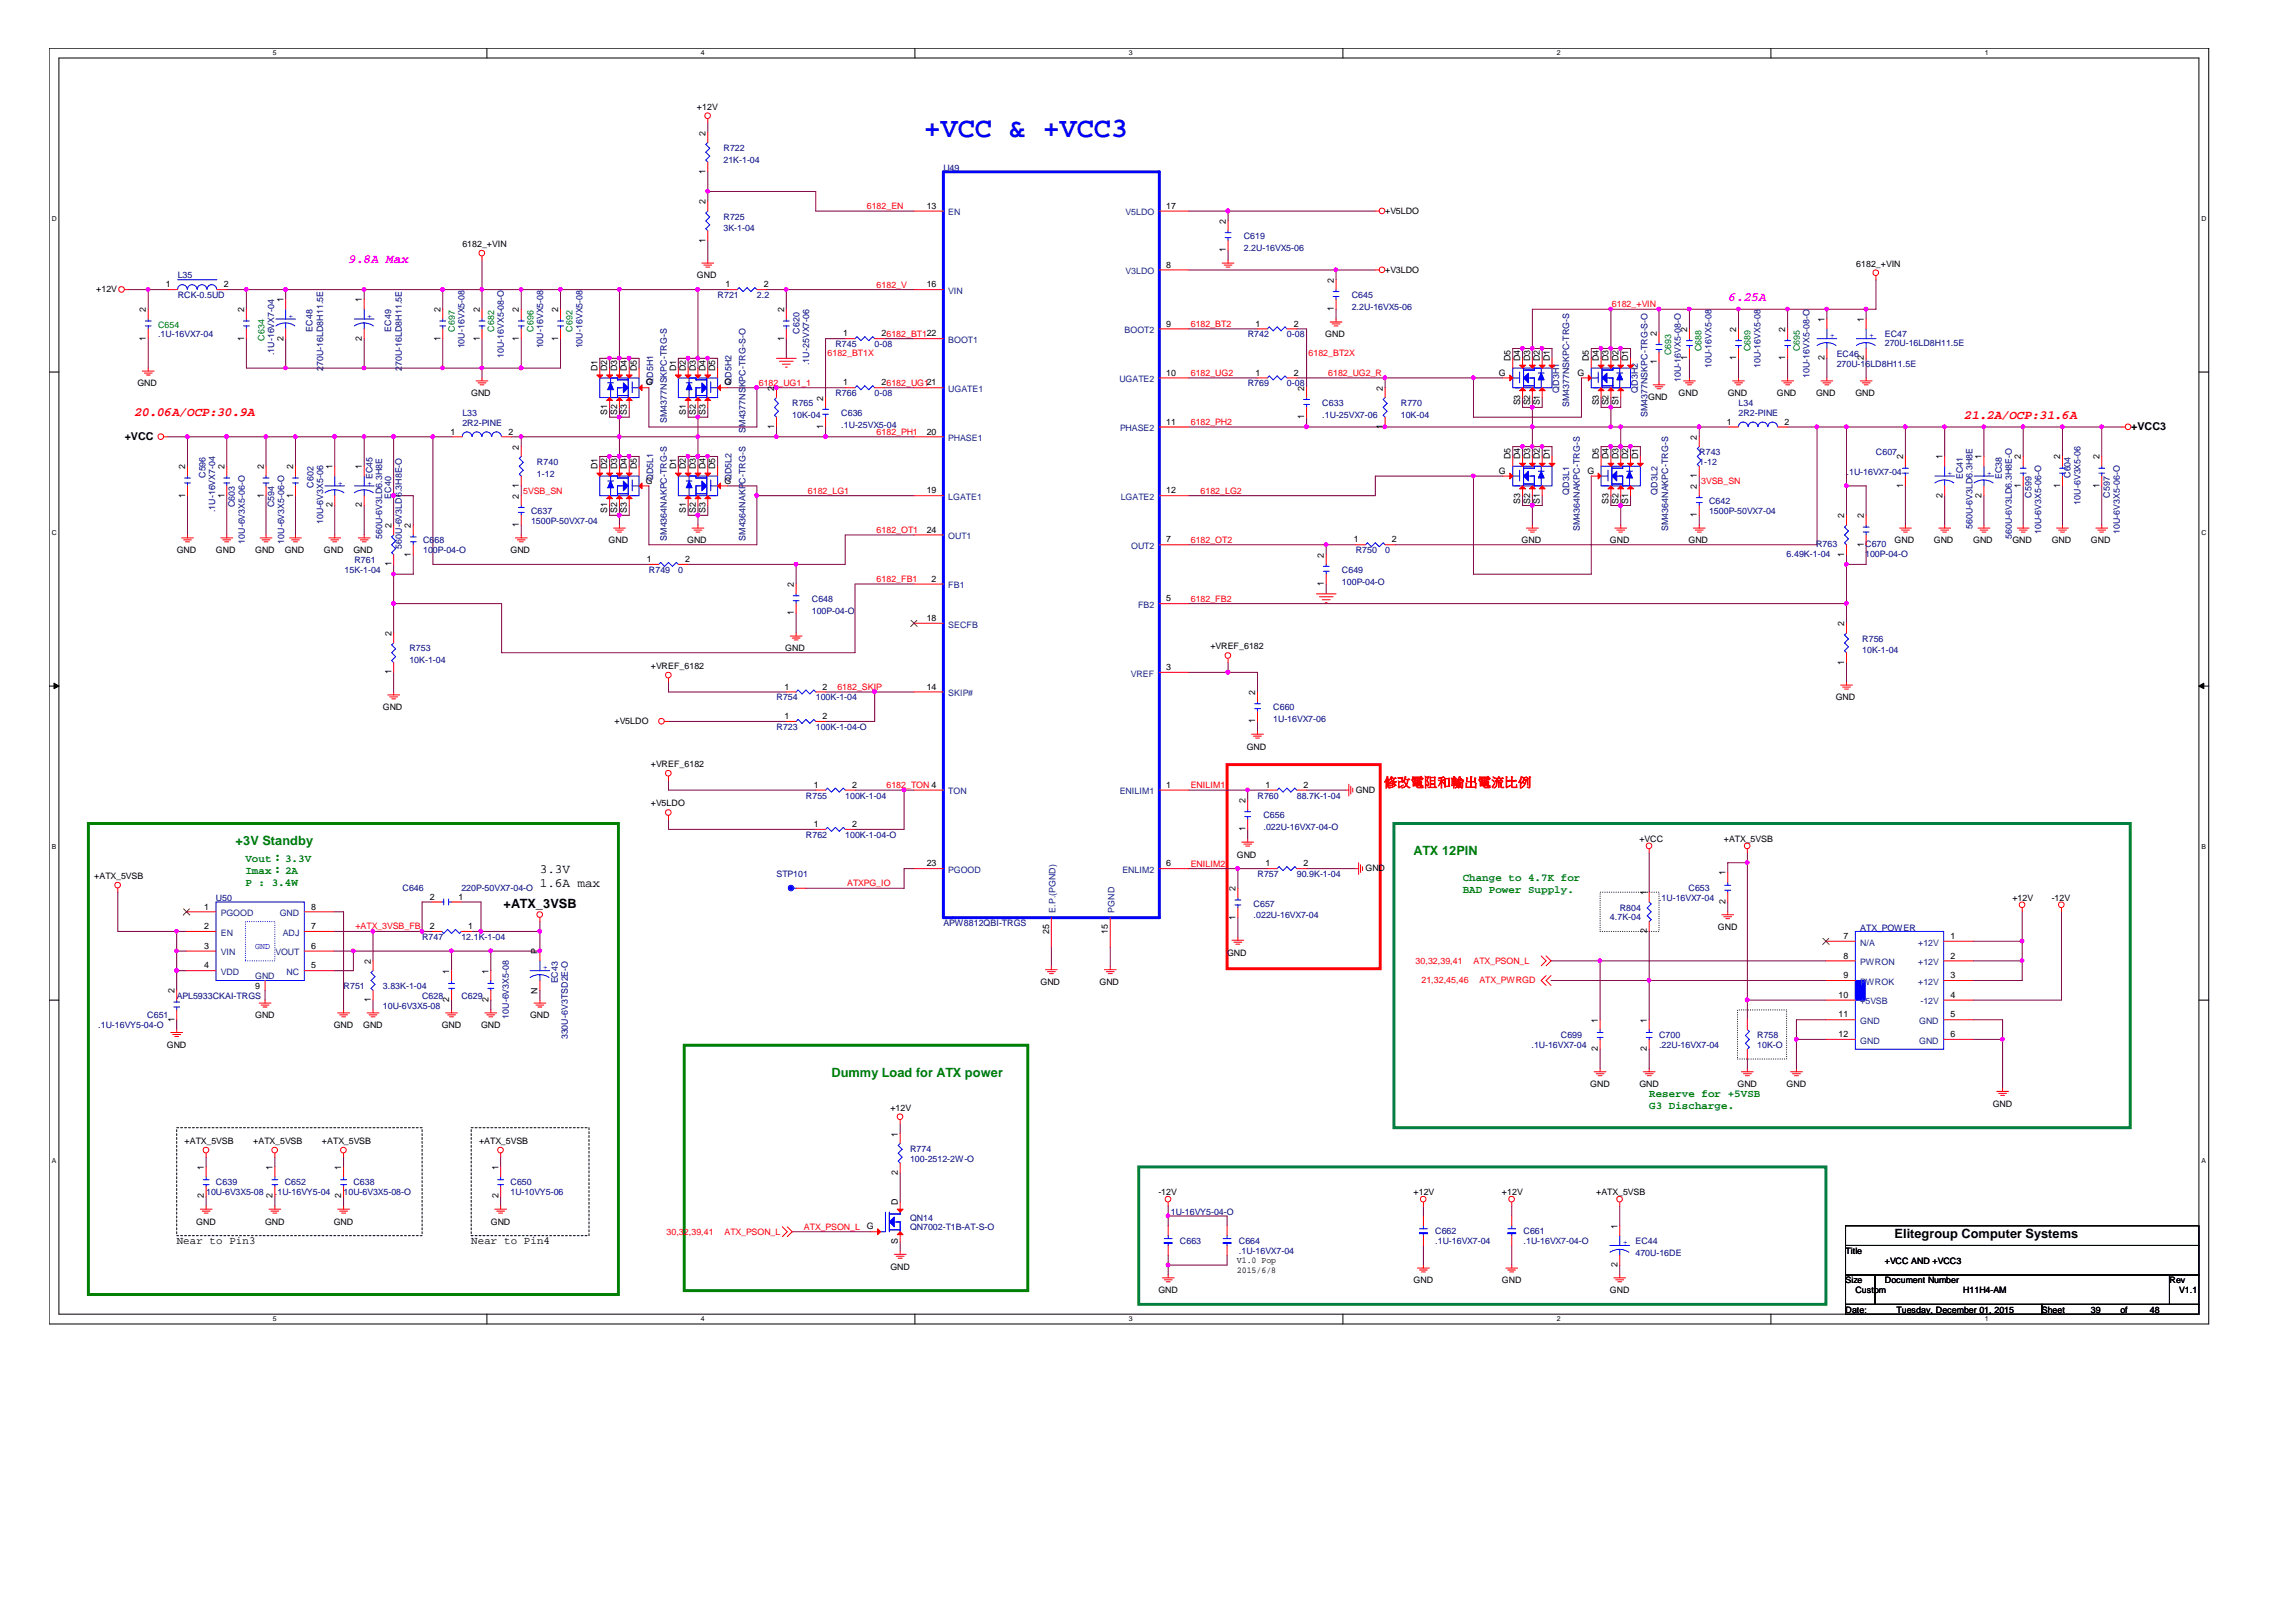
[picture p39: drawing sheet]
<svg xmlns="http://www.w3.org/2000/svg" width="297mm" height="210mm" viewBox="0 0 297 210" stroke-linecap="round" stroke-linejoin="round" font-family="sans-serif">
<defs><g id="words">
<text font-size="3.7" fill="#00f" x="119.5" y="17.7">+VCC &amp; +VCC3</text>
<g font-size="1.7" fill="#f0f">
<text x="45.1" y="34.1">9.8A Max</text>
<text x="223.6" y="38.9">6.25A</text>
</g>
<g font-size="1.7" fill="#f00">
<text x="17.4" y="53.8">20.06A/OCP:30.9A</text>
<text x="254.1" y="54.2">21.2A/OCP:31.6A</text>
<text x="179.1" y="101.7">修改電阻和輸出電流比例</text>
</g>
<g font-size="1.7" fill="#008000">
<text x="30.5" y="109.4">+3V Standby</text>
<text x="182.9" y="110.6">ATX 12PIN</text>
<text x="107.6" y="139.3">Dummy Load for ATX power</text>
</g>
<g font-size="1.7">
<text x="69.8" y="113">3.3V</text>
<text x="65.2" y="117.5">+ATX_3VSB</text>
<text x="69.8" y="114.7">1.6A max</text>
<text x="245.1" y="160.2">Elitegroup Computer Systems</text>
</g>
<g font-size="1.4">
<text x="16.1" y="57">+VCC</text>
<text x="275.7" y="55.7">+VCC3</text>
<text x="22.9" y="161.1">Near to Pin3</text>
<text x="61" y="161.1">Near to Pin4</text>
</g>
<g font-size="1.4" fill="#008000">
<text x="31.7" y="111.5">Vout：3.3V</text>
<text x="31.7" y="113.1">Imax：2A</text>
<text x="31.7" y="114.7">P : 3.4W</text>
<text x="189.2" y="114.1">Change to 4.7K for</text>
<text x="189.2" y="115.6">BAD Power Supply.</text>
<text x="213.4" y="142">Reserve for +5VSB</text>
<text x="213.4" y="143.6">G3 Discharge.</text>
</g>
<g font-size="1.1">
<text x="90.2" y="14.2">+12V</text>
<text x="91.3" y="17.5" transform="rotate(-90 91.3 17.5)">2</text>
<text x="91.3" y="22.5" transform="rotate(-90 91.3 22.5)">1</text>
<text x="91.3" y="26.4" transform="rotate(-90 91.3 26.4)">2</text>
<text x="119.9" y="27">13</text>
<text x="150.9" y="27">17</text>
<text x="158.6" y="29" transform="rotate(-90 158.6 29)">2</text>
<text x="179.2" y="27.7">+V5LDO</text>
<text x="59.8" y="32">6182_+VIN</text>
<text x="91.3" y="31.4" transform="rotate(-90 91.3 31.4)">1</text>
<text x="150.9" y="34.6">8</text>
<text x="158.6" y="32.7" transform="rotate(-90 158.6 32.7)">1</text>
<text x="179.2" y="35.3">+V3LDO</text>
<text x="240.2" y="34.5">6182_+VIN</text>
<text x="12.4" y="37.8">+12V</text>
<text x="18.9" y="40.4" transform="rotate(-90 18.9 40.4)">2</text>
<text x="21.5" y="37.2">1</text>
<text x="29" y="37.2">2</text>
<text x="31.6" y="40.4" transform="rotate(-90 31.6 40.4)">2</text>
<text x="36.7" y="39.1" transform="rotate(-90 36.7 39.1)">1</text>
<text x="46.8" y="39.1" transform="rotate(-90 46.8 39.1)">1</text>
<text x="57" y="40.4" transform="rotate(-90 57 40.4)">2</text>
<text x="62.1" y="40.4" transform="rotate(-90 62.1 40.4)">2</text>
<text x="67.1" y="40.4" transform="rotate(-90 67.1 40.4)">2</text>
<text x="72.2" y="40.4" transform="rotate(-90 72.2 40.4)">2</text>
<text x="90.2" y="36">GND</text>
<text x="93.9" y="37.2">1</text>
<text x="98.8" y="37.2">2</text>
<text x="101.4" y="40.4" transform="rotate(-90 101.4 40.4)">2</text>
<text x="119.9" y="37.2">16</text>
<text x="172.6" y="40.3" transform="rotate(-90 172.6 40.3)">1</text>
<text x="172.6" y="36.6" transform="rotate(-90 172.6 36.6)">2</text>
<text x="236.1" y="41.7" transform="rotate(-90 236.1 41.7)">1</text>
<text x="241.1" y="41.7" transform="rotate(-90 241.1 41.7)">1</text>
<text x="18.9" y="44.1" transform="rotate(-90 18.9 44.1)">1</text>
<text x="31.6" y="44.1" transform="rotate(-90 31.6 44.1)">1</text>
<text x="36.7" y="44.1" transform="rotate(-90 36.7 44.1)">2</text>
<text x="46.8" y="44.1" transform="rotate(-90 46.8 44.1)">2</text>
<text x="57" y="44.1" transform="rotate(-90 57 44.1)">1</text>
<text x="62.1" y="44.1" transform="rotate(-90 62.1 44.1)">1</text>
<text x="67.1" y="44.1" transform="rotate(-90 67.1 44.1)">1</text>
<text x="72.2" y="44.1" transform="rotate(-90 72.2 44.1)">1</text>
<text x="101.4" y="44.1" transform="rotate(-90 101.4 44.1)">1</text>
<text x="109.1" y="43.5">1</text>
<text x="114" y="43.5">26182_BT122</text>
<text x="150.9" y="42.3">9</text>
<text x="162.4" y="42.3">1</text>
<text x="167.4" y="42.3">2</text>
<text x="171.4" y="43.7">GND</text>
<text x="195.4" y="46.8" transform="rotate(-90 195.4 46.8)">D5</text>
<text x="196.7" y="46.8" transform="rotate(-90 196.7 46.8)">D4</text>
<text x="198" y="46.8" transform="rotate(-90 198 46.8)">D3</text>
<text x="199.2" y="46.8" transform="rotate(-90 199.2 46.8)">D2</text>
<text x="200.5" y="46.8" transform="rotate(-90 200.5 46.8)">D1</text>
<text x="205.6" y="46.8" transform="rotate(-90 205.6 46.8)">D5</text>
<text x="206.8" y="46.8" transform="rotate(-90 206.8 46.8)">D4</text>
<text x="208.1" y="46.8" transform="rotate(-90 208.1 46.8)">D3</text>
<text x="209.4" y="46.8" transform="rotate(-90 209.4 46.8)">D2</text>
<text x="210.7" y="46.8" transform="rotate(-90 210.7 46.8)">D1</text>
<text x="214.3" y="47.1" transform="rotate(-90 214.3 47.1)">1</text>
<text x="214.3" y="43.4" transform="rotate(-90 214.3 43.4)">2</text>
<text x="218.3" y="46.6" transform="rotate(-90 218.3 46.6)">1</text>
<text x="218.3" y="42.9" transform="rotate(-90 218.3 42.9)">2</text>
<text x="224.6" y="46.6" transform="rotate(-90 224.6 46.6)">1</text>
<text x="224.6" y="42.9" transform="rotate(-90 224.6 42.9)">2</text>
<text x="231" y="46.6" transform="rotate(-90 231 46.6)">1</text>
<text x="231" y="42.9" transform="rotate(-90 231 42.9)">2</text>
<text x="236.1" y="46.6" transform="rotate(-90 236.1 46.6)">2</text>
<text x="241.1" y="46.6" transform="rotate(-90 241.1 46.6)">2</text>
<text x="17.8" y="50">GND</text>
<text x="61" y="51.3">GND</text>
<text x="77.3" y="48" transform="rotate(-90 77.3 48)">D1</text>
<text x="78.6" y="53.7" transform="rotate(-90 78.6 53.7)">S1</text>
<text x="78.6" y="48" transform="rotate(-90 78.6 48)">D2</text>
<text x="79.8" y="53.7" transform="rotate(-90 79.8 53.7)">S2</text>
<text x="79.8" y="48" transform="rotate(-90 79.8 48)">D3</text>
<text x="81.1" y="53.7" transform="rotate(-90 81.1 53.7)">S3</text>
<text x="81.1" y="48" transform="rotate(-90 81.1 48)">D4</text>
<text x="82.4" y="48" transform="rotate(-90 82.4 48)">D5</text>
<text x="83.6" y="49.9">G</text>
<text x="87.5" y="48" transform="rotate(-90 87.5 48)">D1</text>
<text x="88.7" y="53.7" transform="rotate(-90 88.7 53.7)">S1</text>
<text x="88.7" y="48" transform="rotate(-90 88.7 48)">D2</text>
<text x="90" y="53.7" transform="rotate(-90 90 53.7)">S2</text>
<text x="90" y="48" transform="rotate(-90 90 48)">D3</text>
<text x="91.3" y="53.7" transform="rotate(-90 91.3 53.7)">S3</text>
<text x="91.3" y="48" transform="rotate(-90 91.3 48)">D4</text>
<text x="92.5" y="48" transform="rotate(-90 92.5 48)">D5</text>
<text x="93.7" y="49.9">G</text>
<text x="100.2" y="50.6" transform="rotate(-90 100.2 50.6)">2</text>
<text x="106.5" y="51.8" transform="rotate(-90 106.5 51.8)">2</text>
<text x="109.1" y="49.9">1</text>
<text x="114" y="49.9">26182_UG121</text>
<text x="150.9" y="48.6">10</text>
<text x="162.4" y="48.6">1</text>
<text x="167.4" y="48.6">2</text>
<text x="168.7" y="50.6" transform="rotate(-90 168.7 50.6)">2</text>
<text x="178.9" y="50.6" transform="rotate(-90 178.9 50.6)">2</text>
<text x="193.9" y="48.6">G</text>
<text x="196.7" y="52.5" transform="rotate(-90 196.7 52.5)">S3</text>
<text x="198" y="52.5" transform="rotate(-90 198 52.5)">S2</text>
<text x="199.2" y="52.5" transform="rotate(-90 199.2 52.5)">S1</text>
<text x="204.1" y="48.6">G</text>
<text x="206.8" y="52.5" transform="rotate(-90 206.8 52.5)">S3</text>
<text x="208.1" y="52.5" transform="rotate(-90 208.1 52.5)">S2</text>
<text x="209.4" y="52.5" transform="rotate(-90 209.4 52.5)">S1</text>
<text x="213.2" y="51.8">GND</text>
<text x="217.2" y="51.3">GND</text>
<text x="223.5" y="51.3">GND</text>
<text x="229.9" y="51.3">GND</text>
<text x="234.9" y="51.3">GND</text>
<text x="240" y="51.3">GND</text>
<text x="58.3" y="56.2">1</text>
<text x="65.8" y="56.2">2</text>
<text x="67.1" y="58.2" transform="rotate(-90 67.1 58.2)">2</text>
<text x="100.2" y="55.5" transform="rotate(-90 100.2 55.5)">1</text>
<text x="106.5" y="55.5" transform="rotate(-90 106.5 55.5)">1</text>
<text x="119.9" y="56.2">20</text>
<text x="150.9" y="55">11</text>
<text x="168.7" y="54.2" transform="rotate(-90 168.7 54.2)">1</text>
<text x="178.9" y="55.5" transform="rotate(-90 178.9 55.5)">1</text>
<text x="195.4" y="59.5" transform="rotate(-90 195.4 59.5)">D5</text>
<text x="196.7" y="59.5" transform="rotate(-90 196.7 59.5)">D4</text>
<text x="198" y="59.5" transform="rotate(-90 198 59.5)">D3</text>
<text x="199.2" y="59.5" transform="rotate(-90 199.2 59.5)">D2</text>
<text x="200.5" y="59.5" transform="rotate(-90 200.5 59.5)">D1</text>
<text x="206.8" y="59.5" transform="rotate(-90 206.8 59.5)">D5</text>
<text x="208.1" y="59.5" transform="rotate(-90 208.1 59.5)">D4</text>
<text x="209.4" y="59.5" transform="rotate(-90 209.4 59.5)">D3</text>
<text x="210.7" y="59.5" transform="rotate(-90 210.7 59.5)">D2</text>
<text x="211.9" y="59.5" transform="rotate(-90 211.9 59.5)">D1</text>
<text x="219.5" y="56.9" transform="rotate(-90 219.5 56.9)">2</text>
<text x="223.4" y="55">1</text>
<text x="230.9" y="55">2</text>
<text x="246.2" y="59.5" transform="rotate(-90 246.2 59.5)">2</text>
<text x="251.3" y="59.5" transform="rotate(-90 251.3 59.5)">1</text>
<text x="256.4" y="59.5" transform="rotate(-90 256.4 59.5)">1</text>
<text x="261.5" y="59.5" transform="rotate(-90 261.5 59.5)">2</text>
<text x="266.5" y="59.5" transform="rotate(-90 266.5 59.5)">2</text>
<text x="271.6" y="59.5" transform="rotate(-90 271.6 59.5)">2</text>
<text x="24" y="64.4" transform="rotate(-90 24 64.4)">1</text>
<text x="24" y="60.7" transform="rotate(-90 24 60.7)">2</text>
<text x="29" y="64.4" transform="rotate(-90 29 64.4)">1</text>
<text x="29" y="60.7" transform="rotate(-90 29 60.7)">2</text>
<text x="34.1" y="64.4" transform="rotate(-90 34.1 64.4)">1</text>
<text x="34.1" y="60.7" transform="rotate(-90 34.1 60.7)">2</text>
<text x="37.9" y="64.4" transform="rotate(-90 37.9 64.4)">1</text>
<text x="37.9" y="60.7" transform="rotate(-90 37.9 60.7)">2</text>
<text x="43" y="65.7" transform="rotate(-90 43 65.7)">2</text>
<text x="43" y="60.7" transform="rotate(-90 43 60.7)">1</text>
<text x="46.8" y="65.7" transform="rotate(-90 46.8 65.7)">2</text>
<text x="46.8" y="60.7" transform="rotate(-90 46.8 60.7)">1</text>
<text x="67.1" y="64.5" transform="rotate(-90 67.1 64.5)">2</text>
<text x="67.1" y="63.1" transform="rotate(-90 67.1 63.1)">1</text>
<text x="77.3" y="60.7" transform="rotate(-90 77.3 60.7)">D1</text>
<text x="78.6" y="60.7" transform="rotate(-90 78.6 60.7)">D2</text>
<text x="79.8" y="60.7" transform="rotate(-90 79.8 60.7)">D3</text>
<text x="81.1" y="60.7" transform="rotate(-90 81.1 60.7)">D4</text>
<text x="82.4" y="60.7" transform="rotate(-90 82.4 60.7)">D5</text>
<text x="83.6" y="62.6">G</text>
<text x="87.5" y="60.7" transform="rotate(-90 87.5 60.7)">D1</text>
<text x="88.7" y="60.7" transform="rotate(-90 88.7 60.7)">D2</text>
<text x="90" y="60.7" transform="rotate(-90 90 60.7)">D3</text>
<text x="91.3" y="60.7" transform="rotate(-90 91.3 60.7)">D4</text>
<text x="92.5" y="60.7" transform="rotate(-90 92.5 60.7)">D5</text>
<text x="93.7" y="62.6">G</text>
<text x="119.9" y="63.9">19</text>
<text x="150.9" y="63.9">12</text>
<text x="193.9" y="61.3">G</text>
<text x="196.7" y="65.2" transform="rotate(-90 196.7 65.2)">S3</text>
<text x="198" y="65.2" transform="rotate(-90 198 65.2)">S2</text>
<text x="199.2" y="65.2" transform="rotate(-90 199.2 65.2)">S1</text>
<text x="205.4" y="61.3">G</text>
<text x="208.1" y="65.2" transform="rotate(-90 208.1 65.2)">S3</text>
<text x="209.4" y="65.2" transform="rotate(-90 209.4 65.2)">S2</text>
<text x="210.7" y="65.2" transform="rotate(-90 210.7 65.2)">S1</text>
<text x="219.5" y="63.3" transform="rotate(-90 219.5 63.3)">2</text>
<text x="219.5" y="61.9" transform="rotate(-90 219.5 61.9)">1</text>
<text x="246.2" y="63.1" transform="rotate(-90 246.2 63.1)">1</text>
<text x="251.3" y="64.4" transform="rotate(-90 251.3 64.4)">2</text>
<text x="256.4" y="64.4" transform="rotate(-90 256.4 64.4)">2</text>
<text x="261.5" y="63.1" transform="rotate(-90 261.5 63.1)">1</text>
<text x="266.5" y="63.1" transform="rotate(-90 266.5 63.1)">1</text>
<text x="271.6" y="63.1" transform="rotate(-90 271.6 63.1)">1</text>
<text x="22.9" y="71.6">GND</text>
<text x="27.9" y="71.6">GND</text>
<text x="33" y="71.6">GND</text>
<text x="36.8" y="71.6">GND</text>
<text x="41.9" y="71.6">GND</text>
<text x="45.7" y="71.6">GND</text>
<text x="50.6" y="68.3" transform="rotate(-90 50.6 68.3)">2</text>
<text x="53.2" y="68.3" transform="rotate(-90 53.2 68.3)">2</text>
<text x="66" y="71.6">GND</text>
<text x="67.1" y="68.2" transform="rotate(-90 67.1 68.2)">1</text>
<text x="78.6" y="66.4" transform="rotate(-90 78.6 66.4)">S1</text>
<text x="78.7" y="70.3">GND</text>
<text x="79.8" y="66.4" transform="rotate(-90 79.8 66.4)">S2</text>
<text x="81.1" y="66.4" transform="rotate(-90 81.1 66.4)">S3</text>
<text x="88.7" y="66.4" transform="rotate(-90 88.7 66.4)">S1</text>
<text x="88.9" y="70.3">GND</text>
<text x="90" y="66.4" transform="rotate(-90 90 66.4)">S2</text>
<text x="91.3" y="66.4" transform="rotate(-90 91.3 66.4)">S3</text>
<text x="119.9" y="68.9">24</text>
<text x="150.9" y="70.2">7</text>
<text x="175.1" y="70.2">1</text>
<text x="180.1" y="70.2">2</text>
<text x="196.8" y="70.3">GND</text>
<text x="208.3" y="70.3">GND</text>
<text x="218.4" y="70.3">GND</text>
<text x="219.5" y="66.9" transform="rotate(-90 219.5 66.9)">1</text>
<text x="238.6" y="67.1" transform="rotate(-90 238.6 67.1)">2</text>
<text x="241.1" y="70.8" transform="rotate(-90 241.1 70.8)">1</text>
<text x="241.1" y="67.1" transform="rotate(-90 241.1 67.1)">2</text>
<text x="245.1" y="70.3">GND</text>
<text x="250.2" y="70.3">GND</text>
<text x="255.3" y="70.3">GND</text>
<text x="260.3" y="70.3">GND</text>
<text x="265.4" y="70.3">GND</text>
<text x="270.5" y="70.3">GND</text>
<text x="50.6" y="73.3" transform="rotate(-90 50.6 73.3)">1</text>
<text x="53.2" y="72" transform="rotate(-90 53.2 72)">1</text>
<text x="83.7" y="72.7">1</text>
<text x="88.6" y="72.7">2</text>
<text x="102.7" y="76" transform="rotate(-90 102.7 76)">2</text>
<text x="120.5" y="75.3">2</text>
<text x="150.9" y="77.8">5</text>
<text x="171.3" y="75.8" transform="rotate(-90 171.3 75.8)">1</text>
<text x="171.3" y="72.2" transform="rotate(-90 171.3 72.2)">2</text>
<text x="238.6" y="72" transform="rotate(-90 238.6 72)">1</text>
<text x="50.6" y="82.3" transform="rotate(-90 50.6 82.3)">2</text>
<text x="102.7" y="79.6" transform="rotate(-90 102.7 79.6)">1</text>
<text x="119.9" y="80.4">18</text>
<text x="238.6" y="81" transform="rotate(-90 238.6 81)">2</text>
<text x="50.6" y="87.3" transform="rotate(-90 50.6 87.3)">1</text>
<text x="84.2" y="86.6">+VREF_6182</text>
<text x="101.5" y="89.3">1</text>
<text x="101.6" y="84.3">GND</text>
<text x="106.4" y="89.3">2</text>
<text x="119.9" y="89.3">14</text>
<text x="150.9" y="86.7">3</text>
<text x="156.6" y="84">+VREF_6182</text>
<text x="162.4" y="89.9" transform="rotate(-90 162.4 89.9)">2</text>
<text x="238.6" y="86" transform="rotate(-90 238.6 86)">1</text>
<text x="49.5" y="91.9">GND</text>
<text x="79.5" y="93.7">+V5LDO</text>
<text x="101.5" y="93.1">1</text>
<text x="106.4" y="93.1">2</text>
<text x="162.4" y="93.6" transform="rotate(-90 162.4 93.6)">1</text>
<text x="237.5" y="90.6">GND</text>
<text x="84.2" y="99.3">+VREF_6182</text>
<text x="105.3" y="102">1</text>
<text x="110.2" y="102">2</text>
<text x="150.9" y="102">1</text>
<text x="161.3" y="97">GND</text>
<text x="163.7" y="102">1</text>
<text x="168.7" y="102">2</text>
<text x="84.2" y="104.4">+V5LDO</text>
<text x="105.3" y="107">1</text>
<text x="110.2" y="107">2</text>
<text x="161.1" y="107.6" transform="rotate(-90 161.1 107.6)">1</text>
<text x="161.1" y="103.9" transform="rotate(-90 161.1 103.9)">2</text>
<text x="175.4" y="102.6">GND</text>
<text x="12.2" y="113.8">+ATX_5VSB</text>
<text x="119.9" y="112.1">23</text>
<text x="150.9" y="112.1">6</text>
<text x="160" y="111">GND</text>
<text x="163.7" y="112.1">1</text>
<text x="168.7" y="112.1">2</text>
<text x="176.7" y="112.7">GND</text>
<text x="212.1" y="108.9">+VCC</text>
<text x="223" y="108.9">+ATX_5VSB</text>
<text x="223.2" y="113.3" transform="rotate(-90 223.2 113.3)">1</text>
<text x="26.4" y="117.7">1</text>
<text x="40.3" y="117.7">8</text>
<text x="55.6" y="116.4">2</text>
<text x="59.3" y="116.4">1</text>
<text x="159.9" y="119" transform="rotate(-90 159.9 119)">1</text>
<text x="159.9" y="115.3" transform="rotate(-90 159.9 115.3)">2</text>
<text x="213.1" y="115.8" transform="rotate(-90 213.1 115.8)">1</text>
<text x="223.2" y="117" transform="rotate(-90 223.2 117)">2</text>
<text x="260.3" y="116.6">+12V</text>
<text x="265.4" y="116.6">-12V</text>
<text x="26.4" y="120.2">2</text>
<text x="26.4" y="122.8">3</text>
<text x="26.4" y="125.3">4</text>
<text x="40.3" y="125.3">5</text>
<text x="40.3" y="122.8">6</text>
<text x="40.3" y="120.2">7</text>
<text x="48" y="124.7" transform="rotate(-90 48 124.7)">2</text>
<text x="55.6" y="120.2">2</text>
<text x="58.1" y="126" transform="rotate(-90 58.1 126)">1</text>
<text x="60.6" y="120.2">1</text>
<text x="63.2" y="126" transform="rotate(-90 63.2 126)">1</text>
<text x="69.6" y="123.5" transform="rotate(-90 69.6 123.5)">P</text>
<text x="135.7" y="120.9" transform="rotate(-90 135.7 120.9)">25</text>
<text x="143.3" y="120.9" transform="rotate(-90 143.3 120.9)">15</text>
<text x="158.7" y="123.7">GND</text>
<text x="213.1" y="120.8" transform="rotate(-90 213.1 120.8)">2</text>
<text x="222.2" y="120.4">GND</text>
<text x="238.5" y="121.5">7</text>
<text x="238.5" y="124.1">8</text>
<text x="252.3" y="121.5">1</text>
<text x="252.3" y="124.1">2</text>
<text x="22.6" y="128.5" transform="rotate(-90 22.6 128.5)">2</text>
<text x="33" y="131.8">GND</text>
<text x="33" y="128">9</text>
<text x="48" y="129.7" transform="rotate(-90 48 129.7)">1</text>
<text x="58.1" y="129.7" transform="rotate(-90 58.1 129.7)">2</text>
<text x="63.2" y="129.7" transform="rotate(-90 63.2 129.7)">2</text>
<text x="68.6" y="131.8">GND</text>
<text x="69.6" y="128.6" transform="rotate(-90 69.6 128.6)">N</text>
<text x="134.6" y="127.5">GND</text>
<text x="142.2" y="127.5">GND</text>
<text x="237.9" y="129.1">10</text>
<text x="237.9" y="131.7">11</text>
<text x="238.5" y="126.6">9</text>
<text x="252.3" y="126.6">3</text>
<text x="252.3" y="129.1">4</text>
<text x="252.3" y="131.7">5</text>
<text x="21.6" y="135.6">GND</text>
<text x="22.6" y="132.2" transform="rotate(-90 22.6 132.2)">1</text>
<text x="43.2" y="133.1">GND</text>
<text x="47" y="133.1">GND</text>
<text x="57.1" y="133.1">GND</text>
<text x="62.2" y="133.1">GND</text>
<text x="206.7" y="136" transform="rotate(-90 206.7 136)">2</text>
<text x="206.7" y="132.3" transform="rotate(-90 206.7 132.3)">1</text>
<text x="213.1" y="136" transform="rotate(-90 213.1 136)">2</text>
<text x="213.1" y="132.3" transform="rotate(-90 213.1 132.3)">1</text>
<text x="237.9" y="134.2">12</text>
<text x="252.3" y="134.2">6</text>
<text x="115.2" y="143.7">+12V</text>
<text x="205.7" y="140.7">GND</text>
<text x="212.1" y="140.7">GND</text>
<text x="224.8" y="140.7">GND</text>
<text x="231.1" y="140.7">GND</text>
<text x="257.8" y="143.2">GND</text>
<text x="23.9" y="148.1">+ATX_5VSB</text>
<text x="32.8" y="148.1">+ATX_5VSB</text>
<text x="41.7" y="148.1">+ATX_5VSB</text>
<text x="62" y="148.1">+ATX_5VSB</text>
<text x="116.2" y="147.1" transform="rotate(-90 116.2 147.1)">1</text>
<text x="26.4" y="155.1" transform="rotate(-90 26.4 155.1)">2</text>
<text x="26.4" y="151.4" transform="rotate(-90 26.4 151.4)">1</text>
<text x="35.3" y="155.1" transform="rotate(-90 35.3 155.1)">2</text>
<text x="35.3" y="151.4" transform="rotate(-90 35.3 151.4)">1</text>
<text x="44.2" y="155.1" transform="rotate(-90 44.2 155.1)">2</text>
<text x="44.2" y="151.4" transform="rotate(-90 44.2 151.4)">1</text>
<text x="64.5" y="155.1" transform="rotate(-90 64.5 155.1)">2</text>
<text x="64.5" y="151.4" transform="rotate(-90 64.5 151.4)">1</text>
<text x="116.2" y="156" transform="rotate(-90 116.2 156)">D</text>
<text x="116.2" y="152" transform="rotate(-90 116.2 152)">2</text>
<text x="149.9" y="154.7">-12V</text>
<text x="182.9" y="154.7">+12V</text>
<text x="194.3" y="154.7">+12V</text>
<text x="206.5" y="154.7">+ATX_5VSB</text>
<text x="25.4" y="158.5">GND</text>
<text x="34.3" y="158.5">GND</text>
<text x="43.2" y="158.5">GND</text>
<text x="63.5" y="158.5">GND</text>
<text x="112.1" y="159.1">G</text>
<text x="116.2" y="161.1" transform="rotate(-90 116.2 161.1)">S</text>
<text x="209.3" y="159" transform="rotate(-90 209.3 159)">1</text>
<text x="115.2" y="164.3">GND</text>
<text x="149.9" y="167.4">GND</text>
<text x="160" y="163.4">V1.0 Pop</text>
<text x="160" y="164.7">2015/6/8</text>
<text x="182.9" y="166.1">GND</text>
<text x="194.3" y="166.1">GND</text>
<text x="208.3" y="167.4">GND</text>
<text x="209.3" y="164" transform="rotate(-90 209.3 164)">2</text>
<text x="238.8" y="162.3">Title</text>
<text x="238.8" y="166.1">Size</text>
<text x="240" y="167.4">Custom</text>
<text x="243.8" y="166.1">Document Number</text>
<text x="243.8" y="163.5">+VCC AND +VCC3</text>
<text x="254" y="167.4">H11H4-AM</text>
<text x="280.7" y="166.1">Rev</text>
<text x="281.9" y="167.4">V1.1</text>
<text x="238.8" y="169.9">Date:</text>
<text x="245.4" y="169.9">Tuesday, December 01, 2015</text>
<text x="264.2" y="169.9">Sheet</text>
<text x="270.5" y="169.9">39</text>
<text x="274.3" y="169.9">of</text>
<text x="278.1" y="169.9">48</text>
</g>
<g font-size="1.1" fill="#000080">
<text x="93.6" y="19.5">R722</text>
<text x="93.6" y="21.1">21K-1-04</text>
<text x="122" y="22.1">U49</text>
<text x="93.6" y="28.4">R725</text>
<text x="93.6" y="29.9">3K-1-04</text>
<text x="160.9" y="31">C619</text>
<text x="160.9" y="32.5">2.2U-16VX5-06</text>
<text x="23" y="36">L35</text>
<text x="23" y="38.6">RCK-0.5UD</text>
<text x="92.8" y="38.6">R721</text>
<text x="97.9" y="38.6">2.2</text>
<text x="174.9" y="38.6">C645</text>
<text x="174.9" y="40.1">2.2U-16VX5-06</text>
<text x="20.4" y="43.7">.1U-16VX7-04</text>
<text x="35.5" y="46" transform="rotate(-90 35.5 46)">.1U-16VX7-04</text>
<text x="40.4" y="42.9" transform="rotate(-90 40.4 42.9)">EC48</text>
<text x="50.6" y="42.9" transform="rotate(-90 50.6 42.9)">EC49</text>
<text x="60.1" y="45.1" transform="rotate(-90 60.1 45.1)">10U-16VX5-08</text>
<text x="65.2" y="46.4" transform="rotate(-90 65.2 46.4)">10U-16VX5-08-O</text>
<text x="70.3" y="45.1" transform="rotate(-90 70.3 45.1)">10U-16VX5-08</text>
<text x="75.4" y="45.1" transform="rotate(-90 75.4 45.1)">10U-16VX5-08</text>
<text x="103.4" y="43.2" transform="rotate(-90 103.4 43.2)">C620</text>
<text x="104.7" y="47.3" transform="rotate(-90 104.7 47.3)">.1U-25VX7-06</text>
<text x="108.1" y="44.9">R745</text>
<text x="113.2" y="44.9">0-08</text>
<text x="161.4" y="43.7">R742</text>
<text x="166.5" y="43.7">0-08</text>
<text x="221.4" y="47.6" transform="rotate(-90 221.4 47.6)">10U-16VX5-08</text>
<text x="227.8" y="47.6" transform="rotate(-90 227.8 47.6)">10U-16VX5-08</text>
<text x="237.6" y="46.2">EC46</text>
<text x="237.6" y="47.5">270U-16LD8H11.5E</text>
<text x="243.8" y="43.7">EC47</text>
<text x="243.8" y="44.8">270U-16LD8H11.5E</text>
<text x="41.8" y="48" transform="rotate(-90 41.8 48)">270U-16LD8H11.5E</text>
<text x="52" y="48" transform="rotate(-90 52 48)">270U-16LD8H11.5E</text>
<text x="59.8" y="53.8">L33</text>
<text x="84.5" y="49.8" transform="rotate(-90 84.5 49.8)">QD5H1</text>
<text x="94.7" y="49.8" transform="rotate(-90 94.7 49.8)">QD5H2</text>
<text x="102.5" y="52.5">R765</text>
<text x="108.1" y="51.3">R766</text>
<text x="108.8" y="53.8">C636</text>
<text x="113.2" y="51.3">0-08</text>
<text x="161.4" y="50">R769</text>
<text x="166.5" y="50">0-08</text>
<text x="171.1" y="52.5">C633</text>
<text x="181.2" y="52.5">R770</text>
<text x="201.7" y="50.8" transform="rotate(-90 201.7 50.8)">QD3H1</text>
<text x="203" y="52.7" transform="rotate(-90 203 52.7)">SM4377NSKPC-TRG-S</text>
<text x="211.9" y="50.8" transform="rotate(-90 211.9 50.8)">QD3H2</text>
<text x="213.1" y="54" transform="rotate(-90 213.1 54)">SM4377NSKPC-TRG-S-O</text>
<text x="217.5" y="49.4" transform="rotate(-90 217.5 49.4)">10U-16VX5-08-O</text>
<text x="224.9" y="52.5">L34</text>
<text x="224.9" y="53.8">2R2-PINE</text>
<text x="234.1" y="48.9" transform="rotate(-90 234.1 48.9)">10U-16VX5-08-O</text>
<text x="59.8" y="55.1">2R2-PINE</text>
<text x="86.3" y="54.8" transform="rotate(-90 86.3 54.8)">SM4377NSKPC-TRG-S</text>
<text x="96.4" y="56" transform="rotate(-90 96.4 56)">S</text>
<text x="96.4" y="55.3" transform="rotate(-90 96.4 55.3)">M4377NSKPC-TRG-S-O</text>
<text x="102.5" y="54.1">10K-04</text>
<text x="108.8" y="55.3">.1U-25VX5-04</text>
<text x="171.1" y="54.1">.1U-25VX7-06</text>
<text x="181.2" y="54.1">10K-04</text>
<text x="219.8" y="58.9">R743</text>
<text x="242.7" y="58.9">C607</text>
<text x="26.6" y="61.9" transform="rotate(-90 26.6 61.9)">C596</text>
<text x="30.4" y="65.7" transform="rotate(-90 30.4 65.7)">C603</text>
<text x="35.5" y="65.7" transform="rotate(-90 35.5 65.7)">C594</text>
<text x="40.6" y="63.1" transform="rotate(-90 40.6 63.1)">C602</text>
<text x="48.2" y="62" transform="rotate(-90 48.2 62)">EC45</text>
<text x="50.6" y="64.5" transform="rotate(-90 50.6 64.5)">EC40</text>
<text x="69.5" y="60.2">R740</text>
<text x="69.5" y="61.7">1-12</text>
<text x="84.5" y="62.2" transform="rotate(-90 84.5 62.2)">QD5L1</text>
<text x="94.7" y="62.2" transform="rotate(-90 94.7 62.2)">QD5L2</text>
<text x="96.4" y="62.6" transform="rotate(-90 96.4 62.6)">C-TRG-S</text>
<text x="203" y="64" transform="rotate(-90 203 64)">QD3L1</text>
<text x="214.4" y="64" transform="rotate(-90 214.4 64)">QD3L2</text>
<text x="219.8" y="60.2">1-12</text>
<text x="221.1" y="65.2">C642</text>
<text x="238.9" y="61.4">.</text>
<text x="239.2" y="61.4">1U-16VX7-04</text>
<text x="253.9" y="62" transform="rotate(-90 253.9 62)">EC41</text>
<text x="259" y="62" transform="rotate(-90 259 62)">EC38</text>
<text x="262.8" y="64.4" transform="rotate(-90 262.8 64.4)">C599</text>
<text x="267.9" y="61.9" transform="rotate(-90 267.9 61.9)">C604</text>
<text x="269.2" y="65.3" transform="rotate(-90 269.2 65.3)">10U-6V3X5-06</text>
<text x="273" y="64.4" transform="rotate(-90 273 64.4)">C597</text>
<text x="27.9" y="66.3" transform="rotate(-90 27.9 66.3)">.1U-16VX7-04</text>
<text x="31.7" y="70.4" transform="rotate(-90 31.7 70.4)">10U-6V3X5-06-O</text>
<text x="36.7" y="70.4" transform="rotate(-90 36.7 70.4)">10U-6V3X5-06-O</text>
<text x="41.8" y="67.8" transform="rotate(-90 41.8 67.8)">10U-6V3X5-06</text>
<text x="49.4" y="69.7" transform="rotate(-90 49.4 69.7)">560U-6V3LD6.3H8E</text>
<text x="52" y="71" transform="rotate(-90 52 71)">560U-6V3LD6.3H8E-O</text>
<text x="54.7" y="70.3">C668</text>
<text x="54.7" y="71.6">100P-04-O</text>
<text x="68.7" y="66.5">C637</text>
<text x="68.7" y="67.8">1500P-50VX7-04</text>
<text x="86.3" y="70" transform="rotate(-90 86.3 70)">SM4364NAKPC-TRG-S</text>
<text x="96.4" y="70" transform="rotate(-90 96.4 70)">SM4364NAKP</text>
<text x="175.4" y="71.6">R750</text>
<text x="179.2" y="71.6">0</text>
<text x="204.4" y="68.7" transform="rotate(-90 204.4 68.7)">SM4364NAKPC-TRG-S</text>
<text x="215.8" y="68.7" transform="rotate(-90 215.8 68.7)">SM4364NAKPC-TRG-S</text>
<text x="221.1" y="66.5">1500P-50VX7-04</text>
<text x="234.9" y="70.8">R763</text>
<text x="241.3" y="70.8">C670</text>
<text x="255.2" y="68.5" transform="rotate(-90 255.2 68.5)">560U-6V3LD6.3H8E</text>
<text x="260.3" y="69.7" transform="rotate(-90 260.3 69.7)">560U-6V3LD6.3H8E-O</text>
<text x="264.1" y="69.1" transform="rotate(-90 264.1 69.1)">10U-6V3X5-06-O</text>
<text x="274.2" y="69.1" transform="rotate(-90 274.2 69.1)">10U-6V3X5-06-O</text>
<text x="44.6" y="74.1">15K-1-04</text>
<text x="45.8" y="72.9">R761</text>
<text x="83.9" y="74.1">R749</text>
<text x="87.8" y="74.1">0</text>
<text x="105" y="77.9">C648</text>
<text x="173.6" y="74.1">C649</text>
<text x="173.6" y="75.7">100P-04-O</text>
<text x="231.1" y="72.1">6.49K-1-04</text>
<text x="241.3" y="72.1">100P-04-O</text>
<text x="105" y="79.5">100P-04-O</text>
<text x="240.9" y="83">R756</text>
<text x="53" y="84.3">R753</text>
<text x="53" y="85.8">10K-1-04</text>
<text x="240.9" y="84.6">10K-1-04</text>
<text x="100.5" y="94.5">R723</text>
<text x="100.5" y="90.6">R754</text>
<text x="105.5" y="94.5">100K-1-04-O</text>
<text x="105.5" y="90.6">100K-1-04</text>
<text x="164.7" y="91.9">C660</text>
<text x="164.7" y="93.4">1U-16VX7-06</text>
<text x="104.3" y="103.3">R755</text>
<text x="109.3" y="103.3">100K-1-04</text>
<text x="162.7" y="103.3">R760</text>
<text x="163.4" y="105.9">C656</text>
<text x="163.4" y="107.4">.022U-16VX7-04-O</text>
<text x="167.8" y="103.3">88.7K-1-04</text>
<text x="100.5" y="113.5">STP101</text>
<text x="104.3" y="108.4">R762</text>
<text x="109.3" y="108.4">100K-1-04-O</text>
<text x="162.7" y="113.5">R757</text>
<text x="167.8" y="113.5">90.9K-1-04</text>
<text x="27.9" y="116.6">U50</text>
<text x="52.1" y="115.3">C646</text>
<text x="59.7" y="115.3">220P-50VX7-04-O</text>
<text x="122" y="119.9">APW8812QBI-TRGS</text>
<text x="162.2" y="117.3">C657</text>
<text x="162.2" y="118.8">.022U-16VX7-04</text>
<text x="208.3" y="119.1">4.7K-04</text>
<text x="209.5" y="117.8">R804</text>
<text x="214.6" y="116.6">.</text>
<text x="215" y="116.6">1U-16VX7-04</text>
<text x="218.4" y="115.3">C653</text>
<text x="54.6" y="121.6">R747</text>
<text x="59.7" y="121.6">12.1K-1-04</text>
<text x="240.7" y="120.5">ATX_POWER</text>
<text x="19" y="131.8">C651</text>
<text x="22.9" y="129.3">APL5933CKAI-TRGS</text>
<text x="44.4" y="128">R751</text>
<text x="49.5" y="128">3.83K-1-04</text>
<text x="49.5" y="130.5">10U-6V3X5-08</text>
<text x="54.6" y="129.3">C628</text>
<text x="59.7" y="129.3">C629</text>
<text x="65.8" y="131.8" transform="rotate(-90 65.8 131.8)">10U-6V3X5-08</text>
<text x="72.2" y="127.3" transform="rotate(-90 72.2 127.3)">EC43</text>
<text x="12.7" y="133.1">.1U-16VY5-04-O</text>
<text x="73.4" y="134.5" transform="rotate(-90 73.4 134.5)">330U-6V3TSD2E-O</text>
<text x="198.1" y="135.6">.1U-16VX7-04</text>
<text x="201.9" y="134.3">C699</text>
<text x="214.6" y="134.3">C700</text>
<text x="214.6" y="135.6">.22U-16VX7-04</text>
<text x="227.3" y="134.3">R758</text>
<text x="227.3" y="135.6">10K-O</text>
<text x="117.7" y="149.1">R774</text>
<text x="26.7" y="154.7">10U-6V3X5-08</text>
<text x="27.9" y="153.4">C639</text>
<text x="35.6" y="154.7">.1U-16VY5-04</text>
<text x="36.8" y="153.4">C652</text>
<text x="44.5" y="154.7">10U-6V3X5-08-O</text>
<text x="45.7" y="153.4">C638</text>
<text x="66" y="153.4">C650</text>
<text x="66" y="154.7">1U-10VY5-06</text>
<text x="117.7" y="150.3">100-2512-2W-O</text>
<text x="117.7" y="158">QN14</text>
<text x="117.7" y="159.2">QN7002-T1B-AT-S-O</text>
<text x="151.1" y="157.2">.1U-16VY5-04-O</text>
<text x="152.7" y="161">C663</text>
<text x="160.3" y="161">C664</text>
<text x="185.7" y="161">.1U-16VX7-04</text>
<text x="185.7" y="159.7">C662</text>
<text x="197.1" y="161">.1U-16VX7-04-O</text>
<text x="197.1" y="159.7">C661</text>
<text x="211.6" y="161">EC44</text>
<text x="160.3" y="162.3">.1U-16VX7-04</text>
<text x="211.6" y="162.5">470U-16DE</text>
</g>
<g font-size="1.1" fill="#f00">
<text x="112.1" y="27.1">6182_EN</text>
<text x="113.4" y="37.2">6182_V</text>
<text x="208.5" y="39.8">6182_+VIN</text>
<text x="107.1" y="46.1">6182_BT1X</text>
<text x="154.1" y="42.3">6182_BT2</text>
<text x="169.3" y="46.1">6182_BT2X</text>
<text x="98.2" y="49.9">6182_UG1_1</text>
<text x="154.1" y="48.7">6182_UG2</text>
<text x="171.8" y="48.7">6182_UG2_R</text>
<text x="113.4" y="56.3">6182_PH1</text>
<text x="154.1" y="55">6182_PH2</text>
<text x="67.7" y="63.9">5VSB_SN</text>
<text x="104.5" y="63.9">6182_LG1</text>
<text x="155.3" y="63.9">6182_LG2</text>
<text x="220.1" y="62.6">3VSB_SN</text>
<text x="113.4" y="69">6182_OT1</text>
<text x="154.1" y="70.2">6182_OT2</text>
<text x="113.4" y="75.3">6182_FB1</text>
<text x="154.1" y="77.9">6182_FB2</text>
<text x="108.3" y="89.3">6182_SKIP</text>
<text x="114.7" y="102">6182_TON 4</text>
<text x="154.1" y="102">ENILIM1</text>
<text x="154.1" y="112.2">ENILIM2</text>
<text x="109.6" y="114.7">ATXPG_IO</text>
<text x="46" y="120.3">+ATX_3VSB_FB</text>
<text x="183.1" y="124.8">30,32,39,41</text>
<text x="190.6" y="124.8">ATX_PSON_L</text>
<text x="183.9" y="127.2">21,32,45,46</text>
<text x="191.4" y="127.2">ATX_PWRGD</text>
<text x="86.2" y="159.9">30,32,39,41</text>
<text x="93.7" y="159.9">ATX_PSON_L</text>
<text x="104" y="159.1">ATX_PSON_L</text>
</g>
<g font-size="1.1" fill="#004080">
<text x="122.7" y="27.9">EN</text>
<text x="145.6" y="27.9">V5LDO</text>
<text x="145.6" y="35.5">V3LDO</text>
<text x="122.7" y="38">VIN</text>
<text x="122.7" y="44.4">BOOT1</text>
<text x="145.5" y="43.1">BOOT2</text>
<text x="122.7" y="50.7">UGATE1</text>
<text x="144.8" y="49.5">UGATE2</text>
<text x="122.7" y="57.1">PHASE1</text>
<text x="144.9" y="55.8">PHASE2</text>
<text x="122.7" y="64.7">LGATE1</text>
<text x="145" y="64.7">LGATE2</text>
<text x="122.7" y="69.8">OUT1</text>
<text x="146.3" y="71">OUT2</text>
<text x="122.7" y="76.1">FB1</text>
<text x="122.7" y="81.2">SECFB</text>
<text x="147.2" y="78.7">FB2</text>
<text x="146.3" y="87.6">VREF</text>
<text x="122.7" y="90.1">SKIP#</text>
<text x="122.7" y="102.8">TON</text>
<text x="144.9" y="102.8">ENILIM1</text>
<text x="122.7" y="113">PGOOD</text>
<text x="145.2" y="113">ENLIM2</text>
<text x="28.6" y="118.5">PGOOD</text>
<text x="36.2" y="118.5">GND</text>
<text x="136.6" y="118.1" transform="rotate(-90 136.6 118.1)">E.P.(PGND)</text>
<text x="144.2" y="118.1" transform="rotate(-90 144.2 118.1)">PGND</text>
<text x="28.6" y="121.1">EN</text>
<text x="28.6" y="123.6">VIN</text>
<text x="35.6" y="123.6">VOUT</text>
<text x="36.6" y="121.1">ADJ</text>
<text x="240.7" y="122.4">N/A</text>
<text x="240.7" y="124.9">PWRON</text>
<text x="248.2" y="122.4">+12V</text>
<text x="248.2" y="124.9">+12V</text>
<text x="28.6" y="126.2">VDD</text>
<text x="33" y="126.7">GND</text>
<text x="37.1" y="126.2">NC</text>
<text x="240.7" y="127.4">P</text>
<text x="240.7" y="130">+5VSB</text>
<text x="241.4" y="127.4">WROK</text>
<text x="248.2" y="127.4">+12V</text>
<text x="248.5" y="130">-12V</text>
<text x="240.7" y="132.5">GND</text>
<text x="240.7" y="135.1">GND</text>
<text x="248.3" y="132.5">GND</text>
<text x="248.3" y="135.1">GND</text>
</g>
<g font-size="1.1" fill="#00f">
<text x="37.3" y="41.2">+</text>
<text x="47.5" y="41.2">+</text>
<text x="236.7" y="43.8">+</text>
<text x="241.8" y="43.8">+</text>
<text x="43.7" y="62.8">+</text>
<text x="47.5" y="62.8">+</text>
<text x="252" y="61.6">+</text>
<text x="257" y="61.6">+</text>
<text x="33" y="122.8">GND</text>
<text x="70.2" y="125.6">+</text>
<text x="209.9" y="161.1">+</text>
</g>
<g font-size="1.1" fill="#008000">
<text x="20.4" y="42.4">C654</text>
<text x="34.2" y="44.1" transform="rotate(-90 34.2 44.1)">C634</text>
<text x="58.8" y="42.9" transform="rotate(-90 58.8 42.9)">C697</text>
<text x="63.9" y="42.9" transform="rotate(-90 63.9 42.9)">C682</text>
<text x="69" y="42.9" transform="rotate(-90 69 42.9)">C696</text>
<text x="74.1" y="42.9" transform="rotate(-90 74.1 42.9)">C692</text>
<text x="216.2" y="46" transform="rotate(-90 216.2 46)">C693</text>
<text x="220.1" y="45.5" transform="rotate(-90 220.1 45.5)">C688</text>
<text x="226.5" y="45.5" transform="rotate(-90 226.5 45.5)">C689</text>
<text x="232.8" y="45.5" transform="rotate(-90 232.8 45.5)">C695</text>
</g>
<g font-size=".9">
<text x="35.3" y="7.2">5</text>
<text x="90.7" y="7.2">4</text>
<text x="146" y="7.2">3</text>
<text x="201.4" y="7.2">2</text>
<text x="256.8" y="7.2">1</text>
<text x="6.7" y="28.6">D</text>
<text x="284.8" y="28.6">D</text>
<text x="6.7" y="69.3">C</text>
<text x="284.8" y="69.3">C</text>
<text x="6.7" y="109.9">B</text>
<text x="284.8" y="109.9">B</text>
<text x="6.7" y="150.6">A</text>
<text x="284.8" y="150.6">A</text>
<text x="35.3" y="171">5</text>
<text x="90.7" y="171">4</text>
<text x="146" y="171">3</text>
<text x="201.4" y="171">2</text>
<text x="256.8" y="171">1</text>
</g>
</g></defs>
<path d="M6.3 6.2h279.5v165.1h-279.5zM7.6 7.5h276.9v162.6h-276.9z" fill="none" stroke="#000" stroke-width=".13"/>
<g fill="#fff">
<path d="M35.3 6.4h.5v1h-.5z"/>
<path d="M35.3 170.2h.5v1h-.5z"/>
</g>
<path d="M63 6.2v1.3M63 170.1v1.2" fill="none" stroke="#000" stroke-width=".13"/>
<g fill="#fff">
<path d="M90.7 6.4h.5v1h-.5z"/>
<path d="M90.7 170.2h.5v1h-.5z"/>
</g>
<path d="M118.4 6.2v1.3M118.4 170.1v1.2" fill="none" stroke="#000" stroke-width=".13"/>
<g fill="#fff">
<path d="M146 6.4h.6v1h-.6z"/>
<path d="M146 170.2h.6v1h-.6z"/>
</g>
<path d="M173.7 6.2v1.3M173.7 170.1v1.2" fill="none" stroke="#000" stroke-width=".13"/>
<g fill="#fff">
<path d="M201.4 6.4h.5v1h-.5z"/>
<path d="M201.4 170.2h.5v1h-.5z"/>
</g>
<path d="M229.1 6.2v1.3M229.1 170.1v1.2" fill="none" stroke="#000" stroke-width=".13"/>
<g fill="#fff">
<path d="M256.8 6.4h.5v1h-.5z"/>
<path d="M256.8 170.2h.5v1h-.5z"/>
<path d="M6.7 27.8h.6v1h-.6z"/>
<path d="M284.8 27.8h.7v1h-.7z"/>
<path d="M6.7 68.5h.6v1h-.6z"/>
<path d="M284.8 68.5h.7v1h-.7z"/>
</g>
<path d="M6.3 48.1h1.3M284.5 48.1h1.3" fill="none" stroke="#000" stroke-width=".13"/>
<g fill="#fff">
<path d="M6.7 109.1h.6v1h-.6z"/>
<path d="M284.8 109.1h.6v1h-.6z"/>
</g>
<path d="M6.3 88.8h1.3M284.5 88.8h1.3" fill="none" stroke="#000" stroke-width=".13"/>
<g fill="#000" stroke="#000" stroke-width=".13">
<path d="M7 88.4l.6 .4-.6 .3z" fill-rule="evenodd"/>
<path d="M284.5 88.8l.6-.4v.7z" fill-rule="evenodd"/>
</g>
<g fill="#fff">
<path d="M6.7 149.7h.5v1.1h-.5z"/>
<path d="M284.8 149.7h.6v1.1h-.6z"/>
</g>
<path d="M6.3 129.4h1.3M284.5 129.4h1.3M238.8 158.6h45.7v2.6h-45.7zM238.8 161.2h45.7v3.8h-45.7zM238.8 165h3.8v3.8h-3.8zM238.8 168.8h25.4v1.3h-25.4zM242.6 165h38.1v3.8h-38.1zM264.2 168.8h20.3v1.3h-20.3zM280.7 165h3.8v3.8h-3.8z" fill="none" stroke="#000" stroke-width=".13"/>
<path d="M11.4 106.6h68.6v60.9h-68.6zM88.5 135.3h44.5v31.7h-44.5z" fill="none" stroke="#008000" stroke-width=".38"/>
<path d="M22.9 145.9h31.7v14h-31.7zM61 145.9h15.2v14h-15.2z" fill="none" stroke="#000" stroke-width=".13" stroke-dasharray=".3 .3"/>
<path d="M180.3 106.6h95.3v39.3h-95.3zM147.3 151h88.9v17.8h-88.9z" fill="none" stroke="#008040" stroke-width=".38"/>
<path d="M158.7 98.9h19.9v26.5h-19.9z" fill="none" stroke="#f00" stroke-width=".38"/>
<path d="M207 115.5h7.6v5h-7.6zM224.8 130.7h6.3v6.3h-6.3z" fill="none" stroke="#000" stroke-width=".13" stroke-dasharray="0 .3"/>
<g fill="none" stroke="#800040" stroke-width=".13">
<path d="M91.6 15.9v1.3M16.6 37.5h5.1M19.2 37.5v2.5M29.3 37.5h64.8M31.9 37.5v2.5M37 37.5v1.2M47.1 37.5v1.2M57.3 37.5v2.5M62.4 33.7v6.3M67.4 37.5v2.5M72.5 37.5v2.5M80.1 37.5v10.1"/>
<path d="M90.3 37.5v10.1M91.6 22.2v3.8M91.6 31.1v2.6M91.6 24.8h13.9v2.5h12.7M99.2 37.5h19M101.7 37.5v2.5M153.8 34.9h24.1M153.8 27.3h24.1M158.9 27.3v1.3M158.9 32.4v1.3M172.8 34.9v1.3M242.7 36.2v3.8h-44.5v6.4"/>
<path d="M19.2 43.8v3.8M21.7 56.5h36.8M24.3 56.5v3.8M29.3 56.5v3.8M31.9 43.8v3.8h40.6v-3.8M34.4 56.5v3.8M37 43.8v3.8M38.2 56.5v3.8M43.3 56.5v3.8M47.1 43.8v3.8M47.1 56.5v3.8M50.9 56.5v11.5"/>
<path d="M56 56.5v16.5h27.9M57.3 43.8v3.8M62.4 43.8v5.1M66.2 56.5h52M67.4 43.8v3.8M67.4 56.5v1.3M77.6 47.6v-1.2h5.1v1.2M78.9 52.7v1.3h2.5v-1.3M78.9 46.4v1.2M78.9 59.1v1.2M80.1 52.7v7.6M81.4 46.4v1.2"/>
<path d="M81.4 59.1v1.2M83.9 50.2v5.1h14v-5.1M87.8 47.6v-1.2h5v1.2M89 52.7v1.3h2.6v-1.3M89 46.4v1.2M89 59.1v1.2M90.3 52.7v7.6M91.6 46.4v1.2M91.6 59.1v1.2M94.1 50.2h15.2M100.5 55.3v1.2M101.7 43.8v2.6"/>
<path d="M106.8 55.3v1.2M109.3 43.8h-2.5v7.6M114.4 43.8h3.8M114.4 50.2h3.8M153.8 48.9h8.9M153.8 55.3h69.8M153.8 42.6h8.9M167.8 48.9h26.6M167.8 42.6h1.2v7.6M169 54v1.3M172.8 40v1.3M179.2 48.9v1.3"/>
<path d="M190.6 48.9v5.1h14v-5.1M195.7 46.4v-1.3h5.1v1.3M195.7 59.1v-1.3h5.1v1.3M197 45.1v1.3M197 51.4v1.3h2.5v-1.3M197 57.8v1.3M198.2 51.4v7.7M199.5 45.1v1.3M199.5 57.8v1.3M205.9 46.4v-1.3h5v1.3M207.1 51.4v1.3h2.6v-1.3M207.1 45.1v1.3"/>
<path d="M207.1 59.1v-1.3h5.1v1.3M208.4 40v6.4M208.4 51.4v3.9M208.4 57.8v1.3M209.7 45.1v1.3M209.7 55.3v3.8M210.9 57.8v1.3M214.6 40v3.1M214.6 46.9v2.5M218.6 40v2.6M218.6 46.4v2.5M219.8 55.3v1.2"/>
<path d="M224.9 40v2.6M224.9 46.4v2.5M231.3 55.3h43.1M231.3 40v2.6M231.3 46.4v2.5M235.1 55.3v15.2h-54.6M236.3 40v1.3M236.3 46.4v2.5M238.9 55.3v11.4M241.4 40v1.3M241.4 46.4v2.5M246.5 55.3v3.8"/>
<path d="M251.6 55.3v3.8M256.7 55.3v3.8M261.7 55.3v3.8M266.8 55.3v3.8M271.9 55.3v3.8M24.3 64.1v5.1M29.3 64.1v5.1M34.4 64.1v5.1M38.2 64.1v5.1M43.3 65.4v3.8M47.1 65.4v3.8M50.9 64.1h2.6v3.9"/>
<path d="M50.9 73v8.9M53.5 71.8v2.5h-2.6M67.4 62.9v1.2M67.4 68v1.2M77.6 60.3v-1.2h5.1v1.2M78.9 65.4v1.3h2.5v-1.3M80.1 65.4v2.6M83.9 62.9v7.6h14v-7.6h-3.8M87.8 60.3v-1.2h5v1.2M89 65.4v1.3h2.6v-1.3M90.3 65.4v2.6M97.9 64.1h20.3"/>
<path d="M103 73v2.6M103 79.4v2.5M118.2 75.6h-7.6v8.9h-45.7v-6.4h-14M118.2 69.2h-8.9v3.8h-20.3M153.8 70.5h21.6M153.8 78.1h85.1M171.6 70.5v1.3M171.6 75.6v1.2M190.6 61.6v12.7h15.3v-12.7M194.4 61.6h-16.5v2.5h-24.1M197 64.1v1.3h2.5v-1.3M198.2 64.1v3.9"/>
<path d="M208.4 64.1v1.3h2.5v-1.3M209.7 64.1v3.9M219.8 61.6v1.3M219.8 66.7v1.3M238.9 62.9h2.5v3.8M238.9 71.8v8.9M241.4 70.5v2.5h-2.5M246.5 62.9v5.1M251.6 64.1v3.9M256.7 64.1v3.9M261.7 62.9v5.1M266.8 62.9v5.1"/>
<path d="M271.9 62.9v5.1M50.9 87v2.5M86.5 88.3v1.2h15.2M86.5 93.4h15.2M106.8 89.5h11.4M113.2 89.5v3.9h-6.4M153.8 87h8.9v2.5M158.9 85.7v1.3M162.7 93.4v1.2M238.9 85.7v2.6M15.2 115.5v5h8.9M43.2 118h1.2v12.7"/>
<path d="M55.9 116.7h-1.3v3.8M59.7 116.7h2.5v3.8M69.8 119.3v3.8h-26.6M86.5 106.1v1.2h19M86.5 101v1.2h19M110.6 102.2h7.6M117 102.2v5.1h-6.4M118.2 112.4h-1.2v2.5h-12.7M153.8 102.2h10.2M153.8 112.4h10.2M160.1 112.4v2.5M160.1 118.8v2.5"/>
<path d="M161.4 102.2v1.3M161.4 107.3v1.3M169 102.2h5.1M169 112.4h6.4M213.4 110.4v5.1M223.5 116.7v1.3M226.1 111.6h-2.6v1.3M226.1 110.4v21.6M261.6 118v8.9h-6.3M266.7 118v11.4h-11.4M22.9 123.1h1.2M22.9 120.5v7.7"/>
<path d="M22.9 132v1.2M22.9 125.6h1.2M34.3 128.2v1.2M43.2 120.5h12.7M45.7 123.1v2.5h-2.5M48.3 120.5v3.8M48.3 129.4v1.3M58.4 123.1v2.5M58.4 129.4v1.3M61 120.5h8.8M63.5 123.1v2.5M63.5 129.4v1.3"/>
<path d="M69.8 128.2v1.2M136 122.6v2.5M143.6 122.6v2.5M200.7 126.9h35.5M200.7 124.3h35.5M207 124.3v7.7M207 135.8v2.5M213.4 120.5v11.5M213.4 135.8v2.5M226.1 129.4h10.1M226.1 137v1.3M232.4 134.5h3.8"/>
<path d="M236.2 132h-3.8v6.3M255.3 132h3.8v8.9M255.3 124.3h6.3M255.3 134.5h3.8M255.3 121.8h6.3M26.7 149.7v1.3M26.7 154.8v1.3M35.6 149.7v1.3M35.6 154.8v1.3M44.4 149.7v1.3M44.4 154.8v1.3M64.8 149.7v1.3"/>
<path d="M64.8 154.8v1.3M102.5 159.4h10.1M116.5 145.4v1.3M116.5 151.8v3.8M151.1 156.1v2.5M151.1 157.4h7.6v1.2M184.1 156.1v1.3M195.6 156.1v1.3M209.5 156.1v2.5M116.5 160.7v1.2M151.1 162.4v2.6M158.7 162.4v1.3h-7.6"/>
<path d="M184.1 161.2v2.5M195.6 161.2v2.5M209.5 163.7v1.3"/>
</g>
<g fill="#f0f" stroke="#f0f" stroke-width=".13">
<path d="M45.5 122.9h.4v.1v.2l-.2 .1-.2-.1z" fill-rule="evenodd"/>
<path d="M22.7 125.4h.3l.1 .2-.1 .1-.2 .1-.1-.1z" fill-rule="evenodd"/>
<path d="M22.7 122.9h.3l.1 .1-.1 .2-.2 .1-.1-.1z" fill-rule="evenodd"/>
<path d="M22.7 120.3h.3l.1 .2-.1 .2h-.2h-.1z" fill-rule="evenodd"/>
<path d="M54.4 120.3h.3l.1 .2-.1 .2h-.1h-.2z" fill-rule="evenodd"/>
<path d="M69.7 122.9h.3l.1 .1-.1 .2-.2 .1-.1-.1z" fill-rule="evenodd"/>
<path d="M58.2 122.9h.4v.1v.2l-.2 .1-.2-.1z" fill-rule="evenodd"/>
<path d="M69.7 120.3h.3l.1 .2-.1 .2h-.2h-.1z" fill-rule="evenodd"/>
<path d="M62 120.3h.4v.2v.2h-.2h-.2z" fill-rule="evenodd"/>
<path d="M63.3 122.9h.3l.1 .1-.1 .2-.1 .1-.2-.1z" fill-rule="evenodd"/>
<path d="M48.1 120.3h.3l.1 .2-.1 .2h-.2h-.1z" fill-rule="evenodd"/>
<path d="M150.9 163.5h.4v.2v.1l-.2 .1-.2-.1z" fill-rule="evenodd"/>
<path d="M150.9 157.2h.4v.1v.2l-.2 .1-.2-.1z" fill-rule="evenodd"/>
<path d="M190.4 48.7h.4v.2v.1l-.2 .1-.2-.1z" fill-rule="evenodd"/>
<path d="M179 48.7h.3l.1 .2-.1 .1-.1 .1-.2-.1z" fill-rule="evenodd"/>
<path d="M179 55.1h.3l.1 .1-.1 .2-.1 .1-.2-.1z" fill-rule="evenodd"/>
<path d="M43.1 56.3h.3l.1 .2-.1 .2h-.1h-.2z" fill-rule="evenodd"/>
<path d="M246.3 55.1h.3l.1 .1-.1 .2-.1 .1-.2-.1z" fill-rule="evenodd"/>
<path d="M208.2 39.8h.3l.1 .2-.1 .2h-.1h-.2z" fill-rule="evenodd"/>
<path d="M90.1 56.3h.3l.1 .2-.1 .2h-.1h-.2z" fill-rule="evenodd"/>
<path d="M79.9 56.3h.4v.2v.2h-.2h-.2z" fill-rule="evenodd"/>
<path d="M219.6 55.1h.4v.1v.2l-.2 .1-.2-.1z" fill-rule="evenodd"/>
<path d="M57.1 47.4h.3l.1 .2-.1 .2-.2 .1-.1-.1z" fill-rule="evenodd"/>
<path d="M67.2 56.3h.4v.2v.2h-.2h-.2z" fill-rule="evenodd"/>
<path d="M62.2 37.3h.3l.1 .1-.1 .2-.2 .1-.1-.1z" fill-rule="evenodd"/>
<path d="M67.2 47.4h.4v.2v.2l-.2 .1-.2-.1z" fill-rule="evenodd"/>
<path d="M67.2 47.4h.4v.2v.2l-.2 .1-.2-.1z" fill-rule="evenodd"/>
<path d="M67.2 37.3h.4v.1v.2l-.2 .1-.2-.1z" fill-rule="evenodd"/>
<path d="M196.8 44.9h.3l.1 .2-.1 .1-.2 .1-.1-.1z" fill-rule="evenodd"/>
<path d="M199.3 44.9h.3l.1 .2-.1 .1-.1 .1-.2-.1z" fill-rule="evenodd"/>
<path d="M198.1 44.9h.3l.1 .2-.1 .1-.2 .1-.1-.1z" fill-rule="evenodd"/>
<path d="M198.1 65.2h.3l.1 .2-.1 .2h-.2h-.1z" fill-rule="evenodd"/>
<path d="M236.2 39.8h.3l.1 .2-.1 .2h-.2h-.1z" fill-rule="evenodd"/>
<path d="M79.9 37.3h.4v.1v.2l-.2 .1-.2-.1z" fill-rule="evenodd"/>
<path d="M90.1 46.2h.3l.1 .1-.1 .2-.1 .1-.2-.1z" fill-rule="evenodd"/>
<path d="M256.5 55.1h.3l.1 .1-.1 .2-.2 .1-.1-.1z" fill-rule="evenodd"/>
<path d="M90.1 58.9h.3l.1 .1-.1 .2-.1 .1-.2-.1z" fill-rule="evenodd"/>
<path d="M88.8 58.9h.4v.1v.2l-.2 .1-.2-.1z" fill-rule="evenodd"/>
<path d="M91.4 58.9h.3l.1 .1-.1 .2-.2 .1-.1-.1z" fill-rule="evenodd"/>
<path d="M209.5 55.1h.3l.1 .1-.1 .2-.2 .1-.1-.1z" fill-rule="evenodd"/>
<path d="M168.8 55.1h.4v.1v.2l-.2 .1-.2-.1z" fill-rule="evenodd"/>
<path d="M90.1 66.5h.3l.1 .1-.1 .2-.1 .1-.2-.1z" fill-rule="evenodd"/>
<path d="M251.4 55.1h.3l.1 .1-.1 .2-.2 .1-.1-.1z" fill-rule="evenodd"/>
<path d="M90.1 66.5h.3l.1 .1-.1 .2-.1 .1-.2-.1z" fill-rule="evenodd"/>
<path d="M198.1 65.2h.3l.1 .2-.1 .2h-.2h-.1z" fill-rule="evenodd"/>
<path d="M241.2 39.8h.4v.2v.2h-.2h-.2z" fill-rule="evenodd"/>
<path d="M160 112.2h.3l.1 .2-.1 .1-.2 .1-.1-.1z" fill-rule="evenodd"/>
<path d="M100.3 56.3h.3l.1 .2-.1 .2h-.2h-.1z" fill-rule="evenodd"/>
<path d="M57.1 37.3h.3l.1 .1-.1 .2-.2 .1-.1-.1z" fill-rule="evenodd"/>
<path d="M116.8 102.1h.3l.1 .1-.1 .2-.2 .1-.1-.1z" fill-rule="evenodd"/>
<path d="M113 89.4h.3l.1 .1-.1 .2-.2 .1-.1-.1z" fill-rule="evenodd"/>
<path d="M113 89.4h.3l.1 .1-.1 .2-.2 .1-.1-.1z" fill-rule="evenodd"/>
<path d="M90.1 37.3h.3l.1 .1-.1 .2-.1 .1-.2-.1z" fill-rule="evenodd"/>
<path d="M43.1 56.3h.3l.1 .2-.1 .2h-.1h-.2z" fill-rule="evenodd"/>
<path d="M171.4 70.3h.3l.1 .2-.1 .1-.2 .1-.1-.1z" fill-rule="evenodd"/>
<path d="M158.7 86.8h.3l.1 .2-.1 .1-.2 .1-.1-.1z" fill-rule="evenodd"/>
<path d="M50.7 56.3h.4v.2v.2h-.2h-.2z" fill-rule="evenodd"/>
<path d="M50.7 64h.4v.1v.2l-.2 .1-.2-.1z" fill-rule="evenodd"/>
<path d="M50.7 64h.4v.1v.2l-.2 .1-.2-.1z" fill-rule="evenodd"/>
<path d="M50.7 77.9h.4v.2v.2h-.2h-.2z" fill-rule="evenodd"/>
<path d="M46.9 56.3h.3l.1 .2-.1 .2h-.1h-.2z" fill-rule="evenodd"/>
<path d="M50.7 74.1h.4v.2v.1l-.2 .1-.2-.1z" fill-rule="evenodd"/>
<path d="M238.7 77.9h.3l.1 .2-.1 .2h-.2h-.1z" fill-rule="evenodd"/>
<path d="M62.2 47.4h.3l.1 .2-.1 .2-.2 .1-.1-.1z" fill-rule="evenodd"/>
<path d="M50.7 77.9h.4v.2v.2h-.2h-.2z" fill-rule="evenodd"/>
<path d="M158.7 86.8h.3l.1 .2-.1 .1-.2 .1-.1-.1z" fill-rule="evenodd"/>
<path d="M234.9 55.1h.3l.1 .1-.1 .2-.2 .1-.1-.1z" fill-rule="evenodd"/>
<path d="M172.7 34.7h.3l.1 .2-.1 .2-.2 .1-.1-.1z" fill-rule="evenodd"/>
<path d="M106.6 56.3h.3l.1 .2-.1 .2h-.1h-.2z" fill-rule="evenodd"/>
<path d="M158.7 27.1h.3l.1 .2-.1 .2h-.2h-.1z" fill-rule="evenodd"/>
<path d="M101.5 37.3h.4v.1v.2l-.2 .1-.2-.1z" fill-rule="evenodd"/>
<path d="M168.8 55.1h.4v.1v.2l-.2 .1-.2-.1z" fill-rule="evenodd"/>
<path d="M158.7 27.1h.3l.1 .2-.1 .2h-.2h-.1z" fill-rule="evenodd"/>
<path d="M231.1 39.8h.3l.1 .2-.1 .2h-.2h-.1z" fill-rule="evenodd"/>
<path d="M102.8 72.8h.3l.1 .2-.1 .2-.1 .1-.2-.1z" fill-rule="evenodd"/>
<path d="M19 37.3h.3l.1 .1-.1 .2-.2 .1-.1-.1z" fill-rule="evenodd"/>
<path d="M238.7 55.1h.3l.1 .1-.1 .2-.2 .1-.1-.1z" fill-rule="evenodd"/>
<path d="M106.6 56.3h.3l.1 .2-.1 .2h-.1h-.2z" fill-rule="evenodd"/>
<path d="M50.7 56.3h.4v.2v.2h-.2h-.2z" fill-rule="evenodd"/>
<path d="M238.7 62.7h.3l.1 .1-.1 .2-.2 .1-.1-.1z" fill-rule="evenodd"/>
<path d="M238.7 72.8h.3l.1 .2-.1 .2-.2 .1-.1-.1z" fill-rule="evenodd"/>
<path d="M91.4 24.6h.3l.1 .1-.1 .2-.2 .1-.1-.1z" fill-rule="evenodd"/>
<path d="M55.8 56.3h.3l.1 .2-.1 .2h-.1h-.2z" fill-rule="evenodd"/>
<path d="M271.7 55.1h.3l.1 .1-.1 .2-.1 .1-.2-.1z" fill-rule="evenodd"/>
<path d="M214.4 39.8h.4v.2v.2h-.2h-.2z" fill-rule="evenodd"/>
<path d="M261.6 55.1h.3l.1 .1-.1 .2-.2 .1-.1-.1z" fill-rule="evenodd"/>
<path d="M266.6 55.1h.4v.1v.2l-.2 .1-.2-.1z" fill-rule="evenodd"/>
<path d="M224.7 39.8h.3l.1 .2-.1 .2h-.1h-.2z" fill-rule="evenodd"/>
<path d="M218.4 39.8h.3l.1 .2-.1 .2h-.2h-.1z" fill-rule="evenodd"/>
<path d="M79.9 58.9h.4v.1v.2l-.2 .1-.2-.1z" fill-rule="evenodd"/>
<path d="M78.7 58.9h.3l.1 .1-.1 .2-.2 .1-.1-.1z" fill-rule="evenodd"/>
<path d="M81.2 58.9h.3l.1 .1-.1 .2-.1 .1-.2-.1z" fill-rule="evenodd"/>
<path d="M79.9 66.5h.4v.1v.2l-.2 .1-.2-.1z" fill-rule="evenodd"/>
<path d="M79.9 66.5h.4v.1v.2l-.2 .1-.2-.1z" fill-rule="evenodd"/>
<path d="M79.9 58.9h.4v.1v.2l-.2 .1-.2-.1z" fill-rule="evenodd"/>
<path d="M161.2 102.1h.3l.1 .1-.1 .2-.1 .1-.2-.1z" fill-rule="evenodd"/>
<path d="M79.9 53.8h.4v.1v.2l-.2 .1-.2-.1z" fill-rule="evenodd"/>
<path d="M78.7 46.2h.3l.1 .1-.1 .2-.2 .1-.1-.1z" fill-rule="evenodd"/>
<path d="M79.9 46.2h.4v.1v.2l-.2 .1-.2-.1z" fill-rule="evenodd"/>
<path d="M81.2 46.2h.3l.1 .1-.1 .2-.1 .1-.2-.1z" fill-rule="evenodd"/>
<path d="M72.3 37.3h.3l.1 .1-.1 .2-.1 .1-.2-.1z" fill-rule="evenodd"/>
<path d="M209.5 65.2h.3l.1 .2-.1 .2h-.2h-.1z" fill-rule="evenodd"/>
<path d="M209.5 65.2h.3l.1 .2-.1 .2h-.2h-.1z" fill-rule="evenodd"/>
<path d="M208.2 57.6h.3l.1 .2-.1 .1-.1 .1-.2-.1z" fill-rule="evenodd"/>
<path d="M209.5 57.6h.3l.1 .2-.1 .1-.2 .1-.1-.1z" fill-rule="evenodd"/>
<path d="M210.8 57.6h.3l.1 .2-.1 .1-.2 .1-.1-.1z" fill-rule="evenodd"/>
<path d="M190.4 61.4h.4v.2v.1l-.2 .1-.2-.1z" fill-rule="evenodd"/>
<path d="M97.7 64h.3l.1 .1-.1 .2-.1 .1-.2-.1z" fill-rule="evenodd"/>
<path d="M46.9 47.4h.3l.1 .2-.1 .2-.1 .1-.2-.1z" fill-rule="evenodd"/>
<path d="M38 56.3h.4v.2v.2h-.2h-.2z" fill-rule="evenodd"/>
<path d="M29.1 56.3h.4v.2v.2h-.2h-.2z" fill-rule="evenodd"/>
<path d="M34.2 56.3h.3l.1 .2-.1 .2h-.1h-.2z" fill-rule="evenodd"/>
<path d="M100.3 50h.3l.1 .1-.1 .2-.2 .1-.1-.1z" fill-rule="evenodd"/>
<path d="M97.7 50h.3l.1 .1-.1 .2-.1 .1-.2-.1z" fill-rule="evenodd"/>
<path d="M88.8 46.2h.4v.1v.2l-.2 .1-.2-.1z" fill-rule="evenodd"/>
<path d="M90.1 37.3h.3l.1 .1-.1 .2-.1 .1-.2-.1z" fill-rule="evenodd"/>
<path d="M91.4 46.2h.3l.1 .1-.1 .2-.2 .1-.1-.1z" fill-rule="evenodd"/>
<path d="M90.1 53.8h.3l.1 .1-.1 .2-.1 .1-.2-.1z" fill-rule="evenodd"/>
<path d="M90.1 58.9h.3l.1 .1-.1 .2-.1 .1-.2-.1z" fill-rule="evenodd"/>
<path d="M24.1 56.3h.3l.1 .2-.1 .2h-.2h-.1z" fill-rule="evenodd"/>
<path d="M46.9 37.3h.3l.1 .1-.1 .2-.1 .1-.2-.1z" fill-rule="evenodd"/>
<path d="M36.8 37.3h.3l.1 .1-.1 .2-.2 .1-.1-.1z" fill-rule="evenodd"/>
<path d="M198.1 52.5h.3l.1 .2-.1 .2h-.2h-.1z" fill-rule="evenodd"/>
<path d="M31.7 37.3h.3l.1 .1-.1 .2-.2 .1-.1-.1z" fill-rule="evenodd"/>
<path d="M196.8 57.6h.3l.1 .2-.1 .1-.2 .1-.1-.1z" fill-rule="evenodd"/>
<path d="M198.1 57.6h.3l.1 .2-.1 .1-.2 .1-.1-.1z" fill-rule="evenodd"/>
<path d="M199.3 57.6h.3l.1 .2-.1 .1-.1 .1-.2-.1z" fill-rule="evenodd"/>
<path d="M36.8 47.4h.3l.1 .2-.1 .2-.2 .1-.1-.1z" fill-rule="evenodd"/>
<path d="M213.2 126.7h.3l.1 .1-.1 .2-.2 .1-.1-.1z" fill-rule="evenodd"/>
<path d="M258.9 134.3h.3l.1 .2-.1 .1-.2 .1-.1-.1z" fill-rule="evenodd"/>
<path d="M206.8 124.2h.3l.1 .1-.1 .2-.1 .1-.2-.1z" fill-rule="evenodd"/>
<path d="M225.9 111.5h.3l.1 .1-.1 .2-.2 .1-.1-.1z" fill-rule="evenodd"/>
<path d="M261.4 124.2h.4v.1v.2l-.2 .1-.2-.1z" fill-rule="evenodd"/>
<path d="M261.4 121.6h.4v.2v.1l-.2 .1-.2-.1z" fill-rule="evenodd"/>
<path d="M225.9 129.2h.3l.1 .2-.1 .2h-.2h-.1z" fill-rule="evenodd"/>
<path d="M225.9 129.2h.3l.1 .2-.1 .2h-.2h-.1z" fill-rule="evenodd"/>
<path d="M232.2 134.3h.3l.1 .2-.1 .1-.1 .1-.2-.1z" fill-rule="evenodd"/>
<path d="M206.9 44.9h.4v.2v.1l-.2 .1-.2-.1z" fill-rule="evenodd"/>
<path d="M209.5 44.9h.3l.1 .2-.1 .1-.2 .1-.1-.1z" fill-rule="evenodd"/>
<path d="M208.2 44.9h.3l.1 .2-.1 .1-.1 .1-.2-.1z" fill-rule="evenodd"/>
<path d="M208.2 55.1h.3l.1 .1-.1 .2-.1 .1-.2-.1z" fill-rule="evenodd"/>
<path d="M208.2 52.5h.3l.1 .2-.1 .2h-.1h-.2z" fill-rule="evenodd"/>
<path d="M198.1 55.1h.3l.1 .1-.1 .2-.2 .1-.1-.1z" fill-rule="evenodd"/>
<path d="M45.5 122.9h.4v.1v.2l-.2 .1-.2-.1z" fill-rule="evenodd"/>
<path d="M22.7 125.4h.3l.1 .2-.1 .1-.2 .1-.1-.1z" fill-rule="evenodd"/>
<path d="M22.7 122.9h.3l.1 .1-.1 .2-.2 .1-.1-.1z" fill-rule="evenodd"/>
<path d="M22.7 120.3h.3l.1 .2-.1 .2h-.2h-.1z" fill-rule="evenodd"/>
<path d="M54.4 120.3h.3l.1 .2-.1 .2h-.1h-.2z" fill-rule="evenodd"/>
<path d="M69.7 122.9h.3l.1 .1-.1 .2-.2 .1-.1-.1z" fill-rule="evenodd"/>
<path d="M58.2 122.9h.4v.1v.2l-.2 .1-.2-.1z" fill-rule="evenodd"/>
<path d="M69.7 120.3h.3l.1 .2-.1 .2h-.2h-.1z" fill-rule="evenodd"/>
<path d="M62 120.3h.4v.2v.2h-.2h-.2z" fill-rule="evenodd"/>
<path d="M63.3 122.9h.3l.1 .1-.1 .2-.1 .1-.2-.1z" fill-rule="evenodd"/>
<path d="M48.1 120.3h.3l.1 .2-.1 .2h-.2h-.1z" fill-rule="evenodd"/>
<path d="M150.9 163.5h.4v.2v.1l-.2 .1-.2-.1z" fill-rule="evenodd"/>
<path d="M150.9 157.2h.4v.1v.2l-.2 .1-.2-.1z" fill-rule="evenodd"/>
<path d="M190.4 48.7h.4v.2v.1l-.2 .1-.2-.1z" fill-rule="evenodd"/>
<path d="M179 48.7h.3l.1 .2-.1 .1-.1 .1-.2-.1z" fill-rule="evenodd"/>
<path d="M179 55.1h.3l.1 .1-.1 .2-.1 .1-.2-.1z" fill-rule="evenodd"/>
<path d="M43.1 56.3h.3l.1 .2-.1 .2h-.1h-.2z" fill-rule="evenodd"/>
<path d="M246.3 55.1h.3l.1 .1-.1 .2-.1 .1-.2-.1z" fill-rule="evenodd"/>
<path d="M208.2 39.8h.3l.1 .2-.1 .2h-.1h-.2z" fill-rule="evenodd"/>
<path d="M90.1 56.3h.3l.1 .2-.1 .2h-.1h-.2z" fill-rule="evenodd"/>
<path d="M79.9 56.3h.4v.2v.2h-.2h-.2z" fill-rule="evenodd"/>
<path d="M219.6 55.1h.4v.1v.2l-.2 .1-.2-.1z" fill-rule="evenodd"/>
<path d="M57.1 47.4h.3l.1 .2-.1 .2-.2 .1-.1-.1z" fill-rule="evenodd"/>
<path d="M67.2 56.3h.4v.2v.2h-.2h-.2z" fill-rule="evenodd"/>
<path d="M62.2 37.3h.3l.1 .1-.1 .2-.2 .1-.1-.1z" fill-rule="evenodd"/>
<path d="M67.2 47.4h.4v.2v.2l-.2 .1-.2-.1z" fill-rule="evenodd"/>
<path d="M67.2 47.4h.4v.2v.2l-.2 .1-.2-.1z" fill-rule="evenodd"/>
<path d="M67.2 37.3h.4v.1v.2l-.2 .1-.2-.1z" fill-rule="evenodd"/>
<path d="M196.8 44.9h.3l.1 .2-.1 .1-.2 .1-.1-.1z" fill-rule="evenodd"/>
<path d="M199.3 44.9h.3l.1 .2-.1 .1-.1 .1-.2-.1z" fill-rule="evenodd"/>
<path d="M198.1 44.9h.3l.1 .2-.1 .1-.2 .1-.1-.1z" fill-rule="evenodd"/>
<path d="M198.1 65.2h.3l.1 .2-.1 .2h-.2h-.1z" fill-rule="evenodd"/>
<path d="M236.2 39.8h.3l.1 .2-.1 .2h-.2h-.1z" fill-rule="evenodd"/>
<path d="M79.9 37.3h.4v.1v.2l-.2 .1-.2-.1z" fill-rule="evenodd"/>
<path d="M90.1 46.2h.3l.1 .1-.1 .2-.1 .1-.2-.1z" fill-rule="evenodd"/>
<path d="M256.5 55.1h.3l.1 .1-.1 .2-.2 .1-.1-.1z" fill-rule="evenodd"/>
<path d="M90.1 58.9h.3l.1 .1-.1 .2-.1 .1-.2-.1z" fill-rule="evenodd"/>
<path d="M88.8 58.9h.4v.1v.2l-.2 .1-.2-.1z" fill-rule="evenodd"/>
<path d="M91.4 58.9h.3l.1 .1-.1 .2-.2 .1-.1-.1z" fill-rule="evenodd"/>
<path d="M209.5 55.1h.3l.1 .1-.1 .2-.2 .1-.1-.1z" fill-rule="evenodd"/>
<path d="M168.8 55.1h.4v.1v.2l-.2 .1-.2-.1z" fill-rule="evenodd"/>
<path d="M90.1 66.5h.3l.1 .1-.1 .2-.1 .1-.2-.1z" fill-rule="evenodd"/>
<path d="M251.4 55.1h.3l.1 .1-.1 .2-.2 .1-.1-.1z" fill-rule="evenodd"/>
<path d="M90.1 66.5h.3l.1 .1-.1 .2-.1 .1-.2-.1z" fill-rule="evenodd"/>
<path d="M198.1 65.2h.3l.1 .2-.1 .2h-.2h-.1z" fill-rule="evenodd"/>
<path d="M241.2 39.8h.4v.2v.2h-.2h-.2z" fill-rule="evenodd"/>
<path d="M160 112.2h.3l.1 .2-.1 .1-.2 .1-.1-.1z" fill-rule="evenodd"/>
<path d="M100.3 56.3h.3l.1 .2-.1 .2h-.2h-.1z" fill-rule="evenodd"/>
<path d="M57.1 37.3h.3l.1 .1-.1 .2-.2 .1-.1-.1z" fill-rule="evenodd"/>
<path d="M116.8 102.1h.3l.1 .1-.1 .2-.2 .1-.1-.1z" fill-rule="evenodd"/>
<path d="M113 89.4h.3l.1 .1-.1 .2-.2 .1-.1-.1z" fill-rule="evenodd"/>
<path d="M113 89.4h.3l.1 .1-.1 .2-.2 .1-.1-.1z" fill-rule="evenodd"/>
<path d="M90.1 37.3h.3l.1 .1-.1 .2-.1 .1-.2-.1z" fill-rule="evenodd"/>
<path d="M43.1 56.3h.3l.1 .2-.1 .2h-.1h-.2z" fill-rule="evenodd"/>
<path d="M171.4 70.3h.3l.1 .2-.1 .1-.2 .1-.1-.1z" fill-rule="evenodd"/>
<path d="M158.7 86.8h.3l.1 .2-.1 .1-.2 .1-.1-.1z" fill-rule="evenodd"/>
<path d="M50.7 56.3h.4v.2v.2h-.2h-.2z" fill-rule="evenodd"/>
<path d="M50.7 64h.4v.1v.2l-.2 .1-.2-.1z" fill-rule="evenodd"/>
<path d="M50.7 64h.4v.1v.2l-.2 .1-.2-.1z" fill-rule="evenodd"/>
<path d="M50.7 77.9h.4v.2v.2h-.2h-.2z" fill-rule="evenodd"/>
<path d="M46.9 56.3h.3l.1 .2-.1 .2h-.1h-.2z" fill-rule="evenodd"/>
<path d="M50.7 74.1h.4v.2v.1l-.2 .1-.2-.1z" fill-rule="evenodd"/>
<path d="M238.7 77.9h.3l.1 .2-.1 .2h-.2h-.1z" fill-rule="evenodd"/>
<path d="M62.2 47.4h.3l.1 .2-.1 .2-.2 .1-.1-.1z" fill-rule="evenodd"/>
<path d="M50.7 77.9h.4v.2v.2h-.2h-.2z" fill-rule="evenodd"/>
<path d="M158.7 86.8h.3l.1 .2-.1 .1-.2 .1-.1-.1z" fill-rule="evenodd"/>
<path d="M234.9 55.1h.3l.1 .1-.1 .2-.2 .1-.1-.1z" fill-rule="evenodd"/>
<path d="M172.7 34.7h.3l.1 .2-.1 .2-.2 .1-.1-.1z" fill-rule="evenodd"/>
<path d="M106.6 56.3h.3l.1 .2-.1 .2h-.1h-.2z" fill-rule="evenodd"/>
<path d="M158.7 27.1h.3l.1 .2-.1 .2h-.2h-.1z" fill-rule="evenodd"/>
<path d="M101.5 37.3h.4v.1v.2l-.2 .1-.2-.1z" fill-rule="evenodd"/>
<path d="M168.8 55.1h.4v.1v.2l-.2 .1-.2-.1z" fill-rule="evenodd"/>
<path d="M158.7 27.1h.3l.1 .2-.1 .2h-.2h-.1z" fill-rule="evenodd"/>
<path d="M231.1 39.8h.3l.1 .2-.1 .2h-.2h-.1z" fill-rule="evenodd"/>
<path d="M102.8 72.8h.3l.1 .2-.1 .2-.1 .1-.2-.1z" fill-rule="evenodd"/>
<path d="M19 37.3h.3l.1 .1-.1 .2-.2 .1-.1-.1z" fill-rule="evenodd"/>
<path d="M238.7 55.1h.3l.1 .1-.1 .2-.2 .1-.1-.1z" fill-rule="evenodd"/>
<path d="M106.6 56.3h.3l.1 .2-.1 .2h-.1h-.2z" fill-rule="evenodd"/>
<path d="M50.7 56.3h.4v.2v.2h-.2h-.2z" fill-rule="evenodd"/>
<path d="M238.7 62.7h.3l.1 .1-.1 .2-.2 .1-.1-.1z" fill-rule="evenodd"/>
<path d="M238.7 72.8h.3l.1 .2-.1 .2-.2 .1-.1-.1z" fill-rule="evenodd"/>
<path d="M91.4 24.6h.3l.1 .1-.1 .2-.2 .1-.1-.1z" fill-rule="evenodd"/>
<path d="M55.8 56.3h.3l.1 .2-.1 .2h-.1h-.2z" fill-rule="evenodd"/>
<path d="M271.7 55.1h.3l.1 .1-.1 .2-.1 .1-.2-.1z" fill-rule="evenodd"/>
<path d="M214.4 39.8h.4v.2v.2h-.2h-.2z" fill-rule="evenodd"/>
<path d="M261.6 55.1h.3l.1 .1-.1 .2-.2 .1-.1-.1z" fill-rule="evenodd"/>
<path d="M266.6 55.1h.4v.1v.2l-.2 .1-.2-.1z" fill-rule="evenodd"/>
<path d="M224.7 39.8h.3l.1 .2-.1 .2h-.1h-.2z" fill-rule="evenodd"/>
<path d="M218.4 39.8h.3l.1 .2-.1 .2h-.2h-.1z" fill-rule="evenodd"/>
<path d="M79.9 58.9h.4v.1v.2l-.2 .1-.2-.1z" fill-rule="evenodd"/>
<path d="M78.7 58.9h.3l.1 .1-.1 .2-.2 .1-.1-.1z" fill-rule="evenodd"/>
<path d="M81.2 58.9h.3l.1 .1-.1 .2-.1 .1-.2-.1z" fill-rule="evenodd"/>
<path d="M79.9 66.5h.4v.1v.2l-.2 .1-.2-.1z" fill-rule="evenodd"/>
<path d="M79.9 66.5h.4v.1v.2l-.2 .1-.2-.1z" fill-rule="evenodd"/>
<path d="M79.9 58.9h.4v.1v.2l-.2 .1-.2-.1z" fill-rule="evenodd"/>
<path d="M161.2 102.1h.3l.1 .1-.1 .2-.1 .1-.2-.1z" fill-rule="evenodd"/>
<path d="M79.9 53.8h.4v.1v.2l-.2 .1-.2-.1z" fill-rule="evenodd"/>
<path d="M78.7 46.2h.3l.1 .1-.1 .2-.2 .1-.1-.1z" fill-rule="evenodd"/>
<path d="M79.9 46.2h.4v.1v.2l-.2 .1-.2-.1z" fill-rule="evenodd"/>
<path d="M81.2 46.2h.3l.1 .1-.1 .2-.1 .1-.2-.1z" fill-rule="evenodd"/>
<path d="M72.3 37.3h.3l.1 .1-.1 .2-.1 .1-.2-.1z" fill-rule="evenodd"/>
<path d="M209.5 65.2h.3l.1 .2-.1 .2h-.2h-.1z" fill-rule="evenodd"/>
<path d="M209.5 65.2h.3l.1 .2-.1 .2h-.2h-.1z" fill-rule="evenodd"/>
<path d="M208.2 57.6h.3l.1 .2-.1 .1-.1 .1-.2-.1z" fill-rule="evenodd"/>
<path d="M209.5 57.6h.3l.1 .2-.1 .1-.2 .1-.1-.1z" fill-rule="evenodd"/>
<path d="M210.8 57.6h.3l.1 .2-.1 .1-.2 .1-.1-.1z" fill-rule="evenodd"/>
<path d="M190.4 61.4h.4v.2v.1l-.2 .1-.2-.1z" fill-rule="evenodd"/>
<path d="M97.7 64h.3l.1 .1-.1 .2-.1 .1-.2-.1z" fill-rule="evenodd"/>
<path d="M46.9 47.4h.3l.1 .2-.1 .2-.1 .1-.2-.1z" fill-rule="evenodd"/>
<path d="M38 56.3h.4v.2v.2h-.2h-.2z" fill-rule="evenodd"/>
<path d="M29.1 56.3h.4v.2v.2h-.2h-.2z" fill-rule="evenodd"/>
<path d="M34.2 56.3h.3l.1 .2-.1 .2h-.1h-.2z" fill-rule="evenodd"/>
<path d="M100.3 50h.3l.1 .1-.1 .2-.2 .1-.1-.1z" fill-rule="evenodd"/>
<path d="M97.7 50h.3l.1 .1-.1 .2-.1 .1-.2-.1z" fill-rule="evenodd"/>
<path d="M88.8 46.2h.4v.1v.2l-.2 .1-.2-.1z" fill-rule="evenodd"/>
<path d="M90.1 37.3h.3l.1 .1-.1 .2-.1 .1-.2-.1z" fill-rule="evenodd"/>
<path d="M91.4 46.2h.3l.1 .1-.1 .2-.2 .1-.1-.1z" fill-rule="evenodd"/>
<path d="M90.1 53.8h.3l.1 .1-.1 .2-.1 .1-.2-.1z" fill-rule="evenodd"/>
<path d="M90.1 58.9h.3l.1 .1-.1 .2-.1 .1-.2-.1z" fill-rule="evenodd"/>
<path d="M24.1 56.3h.3l.1 .2-.1 .2h-.2h-.1z" fill-rule="evenodd"/>
<path d="M46.9 37.3h.3l.1 .1-.1 .2-.1 .1-.2-.1z" fill-rule="evenodd"/>
<path d="M36.8 37.3h.3l.1 .1-.1 .2-.2 .1-.1-.1z" fill-rule="evenodd"/>
<path d="M198.1 52.5h.3l.1 .2-.1 .2h-.2h-.1z" fill-rule="evenodd"/>
<path d="M31.7 37.3h.3l.1 .1-.1 .2-.2 .1-.1-.1z" fill-rule="evenodd"/>
<path d="M196.8 57.6h.3l.1 .2-.1 .1-.2 .1-.1-.1z" fill-rule="evenodd"/>
<path d="M198.1 57.6h.3l.1 .2-.1 .1-.2 .1-.1-.1z" fill-rule="evenodd"/>
<path d="M199.3 57.6h.3l.1 .2-.1 .1-.1 .1-.2-.1z" fill-rule="evenodd"/>
<path d="M36.8 47.4h.3l.1 .2-.1 .2-.2 .1-.1-.1z" fill-rule="evenodd"/>
<path d="M213.2 126.7h.3l.1 .1-.1 .2-.2 .1-.1-.1z" fill-rule="evenodd"/>
<path d="M258.9 134.3h.3l.1 .2-.1 .1-.2 .1-.1-.1z" fill-rule="evenodd"/>
<path d="M206.8 124.2h.3l.1 .1-.1 .2-.1 .1-.2-.1z" fill-rule="evenodd"/>
<path d="M225.9 111.5h.3l.1 .1-.1 .2-.2 .1-.1-.1z" fill-rule="evenodd"/>
<path d="M261.4 124.2h.4v.1v.2l-.2 .1-.2-.1z" fill-rule="evenodd"/>
<path d="M261.4 121.6h.4v.2v.1l-.2 .1-.2-.1z" fill-rule="evenodd"/>
<path d="M225.9 129.2h.3l.1 .2-.1 .2h-.2h-.1z" fill-rule="evenodd"/>
<path d="M225.9 129.2h.3l.1 .2-.1 .2h-.2h-.1z" fill-rule="evenodd"/>
<path d="M232.2 134.3h.3l.1 .2-.1 .1-.1 .1-.2-.1z" fill-rule="evenodd"/>
<path d="M206.9 44.9h.4v.2v.1l-.2 .1-.2-.1z" fill-rule="evenodd"/>
<path d="M209.5 44.9h.3l.1 .2-.1 .1-.2 .1-.1-.1z" fill-rule="evenodd"/>
<path d="M208.2 44.9h.3l.1 .2-.1 .1-.1 .1-.2-.1z" fill-rule="evenodd"/>
<path d="M208.2 55.1h.3l.1 .1-.1 .2-.1 .1-.2-.1z" fill-rule="evenodd"/>
<path d="M208.2 52.5h.3l.1 .2-.1 .2h-.1h-.2z" fill-rule="evenodd"/>
<path d="M198.1 55.1h.3l.1 .1-.1 .2-.2 .1-.1-.1z" fill-rule="evenodd"/>
</g>
<g fill="none" stroke="#f00" stroke-width=".13">
<path d="M91.6 15.4v.5M91.6 17.2v1.2M16.1 37.5h.5M21.7 37.5h1.3M28.1 37.5h1.2M37 38.7v1.3M47.1 38.7v1.3M62.4 33.2v.5M90.8 34.1h1.5M91.1 34.3h1M91.3 34.6h.5M91.6 21v1.2"/>
<path d="M91.6 26v1.3M91.6 29.9v1.2M91.6 33.7v.4M94.1 37.5h1.3M97.9 37.5h1.3M118.2 37.5h3.8M118.2 27.3h3.8M150 27.3h3.8M150 34.9h3.8M158.1 34.1h1.5M158.4 34.3h1M158.6 34.6h.5"/>
<path d="M158.9 28.6v1.3M158.9 31.1v1.3M158.9 33.7v.4M172.8 36.2v1.3M172.8 38.7v1.3M177.9 27.3h.5M177.9 34.9h.5M242.7 35.7v.5M18.4 48h1.5M18.7 48.3h1M18.9 48.5h.5M19.2 40v1.3"/>
<path d="M19.2 42.6v1.2M19.2 47.6v.4M21.2 56.5h.5M31.9 40v1.3M31.9 42.6v1.2M37 42.6v1.2M47.1 42.6v1.2M57.3 40v1.3M57.3 42.6v1.2M58.5 56.5h1.3M61.6 49.3h1.5M61.8 49.5h1.1"/>
<path d="M62.1 49.8h.5M62.4 40v1.3M62.4 42.6v1.2M62.4 48.9v.4M64.9 56.5h1.3M67.4 40v1.3M67.4 42.6v1.2M67.4 57.8v1.3M72.5 40v1.3M72.5 42.6v1.2M77.6 47.6v1.3M78.9 47.6v1.3"/>
<path d="M78.9 51.4v1.3M80.1 47.6v1.3M80.1 51.4v1.3M81.4 47.6v1.3M81.4 51.4v1.3M82.7 47.6v1.3M82.7 50.2h1.2M87.8 47.6v1.3M89 47.6v1.3M89 51.4v1.3M90.3 47.6v1.3M90.3 51.4v1.3"/>
<path d="M91.6 47.6v1.3M91.6 51.4v1.3M92.8 50.2h1.3M92.8 47.6v1.3M100.5 46.4h2.5M100.5 50.2v1.2M100.5 54v1.3M100.8 46.8h1.8M101.2 47.1h1M101.6 47.5h.3M101.7 40v1.3M101.7 42.6v1.2"/>
<path d="M106.8 51.4v1.3M106.8 54v1.3M109.3 43.8h1.3M109.3 50.2h1.3M113.2 43.8h1.2M113.2 50.2h1.2M118.2 56.5h3.8M118.2 43.8h3.8M118.2 50.2h3.8M150 55.3h3.8M150 42.6h3.8M150 48.9h3.8"/>
<path d="M162.7 42.6h1.3M162.7 48.9h1.3M166.5 42.6h1.3M166.5 48.9h1.3M169 50.2v1.2M169 52.7v1.3M172.1 41.7h1.5M172.3 41.9h1.1M172.6 42.2h.5M172.8 41.3v.4M179.2 50.2v1.2M179.2 54v1.3"/>
<path d="M194.4 48.9h1.3M195.7 46.4v1.2M195.7 59.1v1.2M197 46.4v1.2M197 50.2v1.2M197 59.1v1.2M198.2 46.4v1.2M198.2 50.2v1.2M198.2 59.1v1.2M199.5 46.4v1.2M199.5 50.2v1.2M199.5 59.1v1.2"/>
<path d="M200.8 46.4v1.2M200.8 59.1v1.2M204.6 48.9h1.3M205.9 46.4v1.2M207.1 46.4v1.2M207.1 50.2v1.2M207.1 59.1v1.2M208.4 46.4v1.2M208.4 50.2v1.2M208.4 59.1v1.2M209.7 46.4v1.2M209.7 50.2v1.2"/>
<path d="M209.7 59.1v1.2M210.9 46.4v1.2M210.9 59.1v1.2M212.2 59.1v1.2M213.9 49.8h1.5M214.1 50.1h1M214.4 50.3h.5M214.6 43.1v1.2M214.6 45.6v1.3M214.6 49.4v.4M217.8 49.3h1.5M218.1 49.5h1"/>
<path d="M218.3 49.8h.5M218.6 42.6v1.2M218.6 45.1v1.3M218.6 48.9v.4M219.8 56.5v1.3M223.6 55.3h1.3M224.2 49.3h1.5M224.4 49.5h1M224.7 49.8h.5M224.9 42.6v1.2M224.9 45.1v1.3M224.9 48.9v.4"/>
<path d="M230 55.3h1.3M230.5 49.3h1.5M230.8 49.5h1M231 49.8h.5M231.3 42.6v1.2M231.3 45.1v1.3M231.3 48.9v.4M235.6 49.3h1.5M235.8 49.5h1.1M236.1 49.8h.5M236.3 41.3v1.3M236.3 45.1v1.3"/>
<path d="M236.3 48.9v.4M240.7 49.3h1.5M240.9 49.5h1M241.2 49.8h.5M241.4 41.3v1.3M241.4 45.1v1.3M241.4 48.9v.4M246.5 59.1v1.2M251.6 59.1v1.2M256.7 59.1v1.2M261.7 59.1v1.2M266.8 59.1v1.2"/>
<path d="M271.9 59.1v1.2M274.4 55.3h.6M23.5 69.6h1.5M23.7 69.9h1.1M24 70.1h.5M24.3 60.3v1.3M24.3 62.9v1.2M24.3 69.2v.4M28.6 69.6h1.5M28.8 69.9h1M29.1 70.1h.5M29.3 60.3v1.3"/>
<path d="M29.3 62.9v1.2M29.3 69.2v.4M33.7 69.6h1.5M33.9 69.9h1M34.2 70.1h.5M34.4 60.3v1.3M34.4 62.9v1.2M34.4 69.2v.4M37.5 69.6h1.5M37.7 69.9h1M38 70.1h.5M38.2 60.3v1.3"/>
<path d="M38.2 62.9v1.2M38.2 69.2v.4M42.5 69.6h1.6M42.8 69.9h1M43.1 70.1h.5M43.3 60.3v1.3M43.3 64.1v1.3M43.3 69.2v.4M46.4 69.6h1.5M46.6 69.9h1M46.9 70.1h.5M47.1 60.3v1.3"/>
<path d="M47.1 64.1v1.3M47.1 69.2v.4M50.9 68v1.2M50.9 71.8v1.2M53.5 68v1.2M53.5 70.5v1.3M66.7 69.6h1.5M66.9 69.9h1M67.2 70.1h.5M67.4 61.6v1.3M67.4 64.1v1.3M67.4 66.7v1.3"/>
<path d="M67.4 69.2v.4M77.6 60.3v1.3M78.9 60.3v1.3M78.9 64.1v1.3M79.4 68.3h1.5M79.6 68.6h1M79.9 68.8h.5M80.1 60.3v1.3M80.1 64.1v1.3M80.1 68v.3M81.4 60.3v1.3M81.4 64.1v1.3"/>
<path d="M82.7 62.9h1.2M82.7 60.3v1.3M83.9 73h1.3M87.8 73h1.2M87.8 60.3v1.3M89 60.3v1.3M89 64.1v1.3M89.5 68.3h1.6M89.8 68.6h1M90 68.8h.6M90.3 60.3v1.3M90.3 64.1v1.3"/>
<path d="M90.3 68v.3M91.6 60.3v1.3M91.6 64.1v1.3M92.8 62.9h1.3M92.8 60.3v1.3M103 75.6v1.2M103 78.1v1.3M118.2 64.1h3.8M118.2 75.6h3.8M118.2 69.2h3.8M150 64.1h3.8M150 70.5h3.8"/>
<path d="M150 78.1h3.8M170.3 76.8h2.5M170.7 77.2h1.8M171.1 77.6h1M171.4 78h.3M171.6 71.8v1.2M171.6 74.3v1.3M175.4 70.5h1.3M179.2 70.5h1.3M194.4 61.6h1.3M197 62.9v1.2M197.5 68.3h1.5"/>
<path d="M197.7 68.6h1.1M198 68.8h.5M198.2 62.9v1.2M198.2 68v.3M199.5 62.9v1.2M205.9 61.6h1.2M208.4 62.9v1.2M208.9 68.3h1.5M209.2 68.6h1M209.4 68.8h.5M209.7 62.9v1.2M209.7 68v.3"/>
<path d="M210.9 62.9v1.2M219.1 68.3h1.5M219.3 68.6h1M219.6 68.8h.5M219.8 60.3v1.3M219.8 62.9v1.2M219.8 65.4v1.3M219.8 68v.3M238.9 66.7v1.3M238.9 70.5v1.3M241.4 66.7v1.3M241.4 69.2v1.3"/>
<path d="M245.7 68.3h1.6M246 68.6h1M246.3 68.8h.5M246.5 61.6v1.3M246.5 68v.3M250.8 68.3h1.5M251.1 68.6h1M251.3 68.8h.5M251.6 62.9v1.2M251.6 68v.3M255.9 68.3h1.5M256.2 68.6h1"/>
<path d="M256.4 68.8h.5M256.7 62.9v1.2M256.7 68v.3M261 68.3h1.5M261.2 68.6h1.1M261.5 68.8h.5M261.7 61.6v1.3M261.7 68v.3M266.1 68.3h1.5M266.3 68.6h1M266.6 68.8h.5M266.8 61.6v1.3"/>
<path d="M266.8 68v.3M271.1 68.3h1.6M271.4 68.6h1M271.7 68.8h.5M271.9 61.6v1.3M271.9 68v.3M50.2 89.9h1.5M50.4 90.2h1M50.7 90.4h.5M50.9 81.9v1.3M50.9 85.7v1.3M50.9 89.5v.4"/>
<path d="M86 93.4h.5M86.5 87.8v.5M101.7 93.4h1.3M101.7 89.5h1.3M102.2 82.3h1.6M102.5 82.6h1M102.7 82.8h.6M103 81.9v.4M105.5 93.4h1.3M105.5 89.5h1.3M118.2 80.7h3.8M118.2 89.5h3.8"/>
<path d="M150 87h3.8M158.9 85.2v.5M161.9 95h1.5M162.2 95.3h1M162.4 95.5h.5M162.7 89.5v1.3M162.7 92.1v1.3M162.7 94.6v.4M238.1 88.7h1.5M238.4 88.9h1M238.6 89.2h.5M238.9 80.7v1.2"/>
<path d="M238.9 84.5v1.2M238.9 88.3v.4M15.2 114.9v.6M24.1 118h3.8M39.4 118h3.8M55.9 116.7h1.2M58.4 116.7h1.3M69.8 118.8v.5M86.5 100.5v.5M86.5 105.6v.5M103 114.9h1.3M105.5 102.2h1.3"/>
<path d="M105.5 107.3h1.3M109.3 102.2h1.3M109.3 107.3h1.3M118.2 112.4h3.8M118.2 102.2h3.8M136 118.8v3.8M143.6 118.8v3.8M150 112.4h3.8M150 102.2h3.8M160.1 114.9v1.3M160.1 117.5v1.3M160.7 109h1.5"/>
<path d="M160.9 109.2h1M161.2 109.5h.5M161.4 103.5v1.3M161.4 106.1v1.2M161.4 108.6v.4M164 112.4h1.2M164 102.2h1.2M167.8 112.4h1.2M167.8 102.2h1.2M174.1 102.2h.4M174.5 101.5v1.5M174.8 101.7v1.1"/>
<path d="M175 102v.5M175.4 112.4h.4M175.8 111.6v1.6M176 111.9v1M176.3 112.2v.5M213.4 109.9v.5M213.4 115.5v1.2M213.4 119.3v1.2M222.8 118.4h1.5M223 118.6h1M223.3 118.9h.5M223.5 112.9v1.3"/>
<path d="M223.5 115.5v1.2M223.5 118v.4M226.1 109.9v.5M261.6 117.5v.5M266.7 117.5v.5M22.1 133.6h1.5M22.4 133.9h1M22.6 134.1h.5M22.9 128.2v1.2M22.9 130.7v1.3M22.9 133.2v.4M24.1 120.5h3.8"/>
<path d="M24.1 123.1h3.8M24.1 125.6h3.8M33.5 129.8h1.6M33.8 130.1h1M34 130.3h.5M34.3 126.9v1.3M34.3 129.4v.4M39.4 120.5h3.8M39.4 123.1h3.8M39.4 125.6h3.8M43.7 131.1h1.5M43.9 131.3h1.1"/>
<path d="M44.2 131.6h.5M44.4 130.7v.4M47.5 131.1h1.5M47.8 131.3h1M48 131.6h.5M48.3 124.3v1.3M48.3 128.2v1.2M48.3 130.7v.4M55.9 120.5h1.2M57.7 131.1h1.5M57.9 131.3h1M58.2 131.6h.5"/>
<path d="M58.4 125.6v1.3M58.4 128.2v1.2M58.4 130.7v.4M59.7 120.5h1.3M62.7 131.1h1.6M63 131.3h1M63.2 131.6h.6M63.5 125.6v1.3M63.5 128.2v1.2M63.5 130.7v.4M69.1 129.8h1.5M69.3 130.1h1.1"/>
<path d="M69.6 130.3h.5M69.8 123.1v1.2M69.8 126.9v1.3M69.8 129.4v.4M135.3 125.5h1.5M135.5 125.7h1M135.8 126h.5M136 125.1v.4M142.9 125.5h1.5M143.1 125.7h1M143.4 126h.5M143.6 125.1v.4"/>
<path d="M159.4 121.7h1.5M159.6 121.9h1.1M159.9 122.2h.5M160.1 121.3v.4M199.4 123.7l.6 .6-.6 .7M200 126.3l-.6 .6 .6 .6M200 123.7l.7 .6-.7 .7M200.7 126.3l-.7 .6 .7 .6M206.2 138.7h1.6M206.5 139h1M206.8 139.2h.5M207 132v1.2"/>
<path d="M207 134.5v1.3M207 138.3v.4M212.6 138.7h1.5M212.9 139h1M213.1 139.2h.5M213.4 132v1.2M213.4 134.5v1.3M213.4 138.3v.4M225.3 138.7h1.5M225.6 139h1M225.8 139.2h.5M226.1 132v1.2"/>
<path d="M226.1 135.8v1.2M226.1 138.3v.4M231.6 138.7h1.6M231.9 139h1M232.2 139.2h.5M232.4 138.3v.4M236.2 121.8h3.8M236.2 124.3h3.8M236.2 126.9h3.8M236.2 129.4h3.8M236.2 132h3.8M236.2 134.5h3.8"/>
<path d="M251.5 121.8h3.8M251.5 124.3h3.8M251.5 126.9h3.8M251.5 129.4h3.8M251.5 132h3.8M251.5 134.5h3.8M25.9 156.5h1.5M26.2 156.7h1M26.4 157h.5M26.7 149.2v.5M26.7 151v1.3M26.7 153.6v1.2"/>
<path d="M26.7 156.1v.4M34.8 156.5h1.5M35.1 156.7h1M35.3 157h.5M35.6 149.2v.5M35.6 151v1.3M35.6 153.6v1.2M35.6 156.1v.4M43.7 156.5h1.5M43.9 156.7h1.1M44.2 157h.5M44.4 149.2v.5"/>
<path d="M44.4 151v1.3M44.4 153.6v1.2M44.4 156.1v.4M64 156.5h1.5M64.3 156.7h1M64.5 157h.5M64.8 149.2v.5M64.8 151v1.3M64.8 153.6v1.2M64.8 156.1v.4M101.2 158.8l.7 .6-.7 .6M101.9 158.8l.6 .6-.6 .6"/>
<path d="M112.6 159.4h1.3M116.5 144.9v.5M116.5 146.7v1.3M116.5 150.5v1.3M116.5 155.6v1.3M116.5 159.4v1.3M151.1 155.6v.5M151.1 158.6v1.3M158.7 158.6v1.3M184.1 155.6v.5M184.1 157.4v1.2M184.1 159.9v1.3"/>
<path d="M195.6 155.6v.5M195.6 157.4v1.2M195.6 159.9v1.3M209.5 155.6v.5M209.5 158.6v1.3M258.3 141.2h1.5M258.6 141.5h1M258.8 141.7h.5M259.1 140.9v.3M115.7 162.3h1.5M116 162.6h1M116.2 162.8h.5"/>
<path d="M116.5 161.9v.4M150.4 165.4h1.5M150.6 165.6h1M150.9 165.9h.5M151.1 161.2v1.2M151.1 165v.4M158.7 161.2v1.2M183.4 164.1h1.5M183.6 164.4h1.1M183.9 164.6h.5M184.1 163.7v.4M194.8 164.1h1.5"/>
<path d="M195.1 164.4h1M195.3 164.6h.5M195.6 163.7v.4M208.8 165.4h1.5M209 165.6h1.1M209.3 165.9h.5M209.5 162.4v1.3M209.5 165v.4"/>
<circle cx="91.5" cy="15" r=".37"/>
<circle cx="15.7" cy="37.5" r=".37"/>
<circle cx="62.3" cy="32.8" r=".37"/>
<circle cx="178.8" cy="27.3" r=".37"/>
<circle cx="178.8" cy="34.9" r=".37"/>
<circle cx="242.7" cy="35.3" r=".37"/>
<circle cx="20.8" cy="56.5" r=".37"/>
<circle cx="275.3" cy="55.2" r=".37"/>
<circle cx="85.6" cy="93.3" r=".37"/>
<circle cx="86.5" cy="87.4" r=".37"/>
<circle cx="158.8" cy="84.8" r=".37"/>
<circle cx="15.2" cy="114.5" r=".37"/>
<circle cx="69.8" cy="118.4" r=".37"/>
<circle cx="86.5" cy="105.1" r=".37"/>
<circle cx="86.5" cy="100.1" r=".37"/>
<circle cx="213.3" cy="109.5" r=".37"/>
<circle cx="226" cy="109.5" r=".37"/>
<circle cx="261.6" cy="117.1" r=".37"/>
<circle cx="266.7" cy="117.1" r=".37"/>
<circle cx="26.6" cy="148.8" r=".37"/>
<circle cx="35.5" cy="148.8" r=".37"/>
<circle cx="44.4" cy="148.8" r=".37"/>
<circle cx="64.7" cy="148.8" r=".37"/>
<circle cx="116.4" cy="144.5" r=".37"/>
<circle cx="151.1" cy="155.2" r=".37"/>
<circle cx="184.1" cy="155.2" r=".37"/>
<circle cx="195.6" cy="155.2" r=".37"/>
<circle cx="209.5" cy="155.2" r=".37"/>
</g>
<g fill="#00f" stroke="#00f" stroke-width=".13">
<path d="M80.6 62.2l.7 .7-.7 .6z" fill-rule="evenodd"/>
<path d="M79 62.2l.4 .9h-.8z" fill-rule="evenodd"/>
<path d="M197.1 61.6l.6-.6v1.2z" fill-rule="evenodd"/>
<path d="M199.4 61l.4 .9h-.8z" fill-rule="evenodd"/>
<path d="M240 126.9h1.3v2.5h-1.3z" fill-rule="evenodd"/>
<path d="M102.2 114.8h.3l.1 .1-.1 .2-.2 .1-.1-.1z" fill-rule="evenodd"/>
<path d="M158.2 160.8h1.1v.1h-1.1z" fill-rule="evenodd"/>
<path d="M80.6 49.5l.7 .7-.7 .6z" fill-rule="evenodd"/>
<path d="M79 49.5l.4 .9h-.8z" fill-rule="evenodd"/>
<path d="M90.8 62.2l.6 .7-.6 .6z" fill-rule="evenodd"/>
<path d="M89.2 62.2l.3 .9h-.7z" fill-rule="evenodd"/>
<path d="M90.8 49.5l.6 .7-.6 .6z" fill-rule="evenodd"/>
<path d="M89.2 49.5l.3 .9h-.7z" fill-rule="evenodd"/>
<path d="M209.2 61v1.2l-.7-.6z" fill-rule="evenodd"/>
<path d="M210.8 61l.4 .9h-.8z" fill-rule="evenodd"/>
<path d="M150.6 160.8h1v.1h-1z" fill-rule="evenodd"/>
<path d="M197.1 48.9l.6-.6v1.2z" fill-rule="evenodd"/>
<path d="M199.4 48.3l.4 .9h-.8z" fill-rule="evenodd"/>
<path d="M195.1 159.5h1v.2h-1z" fill-rule="evenodd"/>
<path d="M183.6 159.5h1.1v.2h-1.1z" fill-rule="evenodd"/>
<path d="M115.7 157.5v1.3l-.6-.7z" fill-rule="evenodd"/>
<path d="M207.9 48.3v1.2l-.6-.6z" fill-rule="evenodd"/>
<path d="M209.5 48.3l.4 .9h-.7z" fill-rule="evenodd"/>
</g>
<g fill="none" stroke="#00f" stroke-width=".13">
<path d="M91.6 18.4l-.3 .3 .5 .5-.5 .5 .5 .5-.5 .5 .3 .3M23 37.4a.61 .61 0 0 1 .6-.6 .61 .61 0 0 1 .6 .6M23 36.2h5.1M24.3 37.4a.61 .61 0 0 1 .6-.6 .61 .61 0 0 1 .6 .6M25.5 37.4a.61 .61 0 0 1 .6-.6 .61 .61 0 0 1 .7 .6M26.8 37.4a.61 .61 0 0 1 .6-.6 .61 .61 0 0 1 .6 .6M91.6 27.3l-.3 .3 .5 .5-.5 .5 .5 .5-.5 .5 .3 .3M95.4 37.5l.2-.3 .5 .5 .5-.5 .6 .5 .5-.5 .2 .3M158.5 30.1h.8M158.5 30.7h.8M158.9 29.9v.2M158.9 30.7v.4"/>
<path d="M172.5 37.7h.7M172.5 38.4h.7M172.8 37.5v.2M172.8 38.4v.3M18.8 41.5h.8M18.8 42.2h.8M19.2 41.3v.2M19.2 42.2v.4M31.5 41.5h.8M31.5 42.2h.8M31.9 41.3v.2M31.9 42.2v.4"/>
<path d="M35.7 42.2a2.17 2.17 0 0 1 2.4 0M35.7 41.3h2.5M37 40v1.3M37 41.8v.8M45.8 42.2a2.17 2.17 0 0 1 2.5 0M45.8 41.3h2.6M47.1 40v1.3M47.1 41.8v.8M56.9 41.5h.8M56.9 42.2h.8M57.3 41.3v.2M57.3 42.2v.4"/>
<path d="M59.8 56.5a.61 .61 0 0 1 .6-.6 .61 .61 0 0 1 .6 .6M61.1 56.5a.61 .61 0 0 1 .6-.6 .61 .61 0 0 1 .6 .6M62 41.5h.7M62 42.2h.7M62.4 56.5a.61 .61 0 0 1 .6-.6 .61 .61 0 0 1 .6 .6M62.4 41.3v.2M62.4 42.2v.4M63.6 56.5a.61 .61 0 0 1 .6-.6 .61 .61 0 0 1 .7 .6M67.1 41.5h.7M67.1 42.2h.7M67.4 41.3v.2M67.4 42.2v.4"/>
<path d="M67.4 59.1l-.2 .2 .5 .5-.5 .5 .5 .5-.5 .6 .2 .2M72.1 41.5h.8M72.1 42.2h.8M72.5 41.3v.2M72.5 42.2v.4M77.6 48.9h5.1v2.5h-5.1zM78.6 49.5h.8M79.9 51.2h1.4M80.6 50.2h-.7v1.2h-.9v-1M81.3 48.9v2.5M81.3 49.2h-1.4v-.3h-.9v.6M81.8 49.4v1.4"/>
<path d="M81.8 50.2h.9M81.8 51.4h.6M87.8 48.9h5v2.5h-5zM88.8 49.5h.7M90 51.2h1.4M90.8 50.2h-.8v1.2h-.8v-1M91.4 49.2h-1.4v-.3h-.8v.6M91.4 48.9v2.5M91.9 50.2h.9M91.9 51.4h.7M91.9 49.4v1.4M100.5 51.4l-.3 .3 .5 .5-.5 .5 .5 .5-.5 .5 .3 .3"/>
<path d="M101.3 41.5h.8M101.3 42.2h.8M101.7 41.3v.2M101.7 42.2v.4M106.4 53h.8M106.4 53.6h.8M106.8 52.7v.3M106.8 53.6v.4M110.6 50.2l.3-.3 .5 .5 .5-.5 .5 .5 .5-.5 .3 .3M110.6 43.8l.3-.2 .5 .5 .5-.5 .5 .5 .5-.5 .3 .2M164 42.6l.2-.3 .5 .5 .5-.5 .5 .5 .5-.5 .3 .3M164 48.9l.2-.2 .5 .5 .5-.5 .5 .5 .5-.5 .3 .2"/>
<path d="M168.7 51.7h.7M168.7 52.3h.7M169 51.4v.3M169 52.3v.4M179.2 51.4l-.3 .3 .6 .5-.6 .5 .6 .5-.6 .5 .3 .3M195.7 47.6h5.1v2.6h-5.1zM195.7 48.9h.9M196 50.2h.6M196.6 48.1v1.4M197.1 47.6v2.6M197.1 47.9h1.4v-.3h.9v.7M197.1 49.9h1.4"/>
<path d="M197.7 48.9h.8v1.3h.9v-1M199 48.3h.8M205.9 47.6h5v2.6h-5zM205.9 48.9h.9M206.1 50.2h.7M206.8 48.1v1.4M207.3 47.9h1.4v-.3h.8v.7M207.3 49.9h1.4M207.3 47.6v2.6M207.9 48.9h.8v1.3h.8v-1M209.2 48.3h.7M214.2 44.6h.8"/>
<path d="M214.2 45.2h.8M214.6 44.3v.3M214.6 45.2v.4M218.2 44.1h.7M218.2 44.7h.7M218.6 43.8v.3M218.6 44.7v.4M219.8 57.8l-.2 .3 .5 .5-.5 .5 .5 .5-.5 .5 .2 .2M224.5 44.1h.8M224.5 44.7h.8M224.9 55.2a.61 .61 0 0 1 .6-.6 .61 .61 0 0 1 .6 .6M224.9 43.8v.3"/>
<path d="M224.9 44.7v.4M226.2 55.2a.61 .61 0 0 1 .6-.6 .61 .61 0 0 1 .6 .6M227.5 55.2a.61 .61 0 0 1 .6-.6 .61 .61 0 0 1 .6 .6M228.7 55.2a.61 .61 0 0 1 .6-.6 .61 .61 0 0 1 .7 .6M230.9 44.1h.7M230.9 44.7h.7M231.3 43.8v.3M231.3 44.7v.4M235.1 44.7a2.17 2.17 0 0 1 2.4 0M235.1 43.8h2.5M236.3 42.6v1.2M236.3 44.3v.8"/>
<path d="M240.2 44.7a2.17 2.17 0 0 1 2.4 0M240.2 43.8h2.5M241.4 42.6v1.2M241.4 44.3v.8M23.9 61.9h.7M23.9 62.5h.7M24.3 61.6v.3M24.3 62.5v.4M29 61.9h.7M29 62.5h.7M29.3 61.6v.3M29.3 62.5v.4"/>
<path d="M34 61.9h.8M34 62.5h.8M34.4 61.6v.3M34.4 62.5v.4M37.8 61.9h.8M37.8 62.5h.8M38.2 61.6v.3M38.2 62.5v.4M42 63.8a2.17 2.17 0 0 1 2.5 0M42 62.9h2.6M43.3 61.6v1.3M43.3 63.4v.7"/>
<path d="M45.8 63.8a2.17 2.17 0 0 1 2.5 0M45.8 62.9h2.6M47.1 61.6v1.3M47.1 63.4v.7M50.9 69.2l-.2 .3 .5 .5-.5 .5 .5 .5-.5 .5 .2 .3M53.1 69.5h.7M53.1 70.1h.7M53.5 69.2v.3M53.5 70.1v.4M67.1 65.7h.7M67.1 66.3h.7M67.4 65.4v.3"/>
<path d="M67.4 66.3v.4M77.6 61.6h5.1v2.5h-5.1zM78.6 62.2h.8M79.9 63.9h1.4M80.6 62.9h-.7v1.2h-.9v-1M81.3 61.6v2.5M81.3 61.9h-1.4v-.3h-.9v.6M81.8 62.9h.9M81.8 64.1h.6M81.8 62.1v1.4M85.2 73l.3-.2 .5 .5 .5-.5 .5 .5 .5-.5 .3 .2M87.8 61.6h5v2.5h-5z"/>
<path d="M88.8 62.2h.7M90 63.9h1.4M90.8 62.9h-.8v1.2h-.8v-1M91.4 61.9h-1.4v-.3h-.8v.6M91.4 61.6v2.5M91.9 62.9h.9M91.9 64.1h.7M91.9 62.1v1.4M102.6 77.1h.8M102.6 77.7h.8M103 76.8v.3M103 77.7v.4"/>
<path d="M171.2 73.3h.8M171.2 73.9h.8M171.6 73v.3M171.6 73.9v.4M176.7 70.5l.2-.3 .5 .6 .5-.6 .5 .6 .5-.6 .3 .3M195.7 60.3h5.1v2.6h-5.1zM195.7 61.6h.9M196 62.9h.6M196.6 60.8v1.4M197.1 60.3v2.6M197.1 60.6h1.4v-.3h.9v.7M197.1 62.6h1.4"/>
<path d="M197.7 61.6h.8v1.3h.9v-1M199 61h.8M207.1 60.3h5.1v2.6h-5.1zM207.1 61.6h.9M207.4 62.9h.6M208 60.8v1.4M208.5 60.6h1.4v-.3h.9v.7M208.5 62.6h1.4M208.5 60.3v2.6M209.2 61.6h.7v1.3h.9v-1M210.4 61h.8M219.5 64.4h.7"/>
<path d="M219.5 65h.7M219.8 64.1v.3M219.8 65v.4M238.9 68l-.3 .2 .5 .5-.5 .5 .5 .5-.5 .5 .3 .3M241 68.2h.8M241 68.8h.8M241.4 68v.2M241.4 68.8v.4M246.1 60.6h.8M246.1 61.2h.8M246.5 60.3v.3M246.5 61.2v.4"/>
<path d="M250.3 62.5a2.17 2.17 0 0 1 2.5 0M250.3 61.6h2.6M251.6 60.3v1.3M251.6 62.1v.8M255.4 62.5a2.17 2.17 0 0 1 2.5 0M255.4 61.6h2.5M256.7 60.3v1.3M256.7 62.1v.8M261.4 60.6h.7M261.4 61.2h.7M261.7 60.3v.3M261.7 61.2v.4"/>
<path d="M266.4 60.6h.8M266.4 61.2h.8M266.8 60.3v.3M266.8 61.2v.4M271.5 60.6h.8M271.5 61.2h.8M271.9 60.3v.3M271.9 61.2v.4M50.9 83.2l-.2 .3 .5 .5-.5 .5 .5 .5-.5 .5 .2 .2M103 93.4l.3-.3 .5 .5 .5-.5 .5 .5 .5-.5 .2 .3M103 89.5l.3-.2 .5 .5 .5-.5 .5 .5 .5-.5 .2 .2M162.3 91.1h.8"/>
<path d="M162.3 91.7h.8M162.7 90.8v.3M162.7 91.7v.4M238.9 81.9l-.3 .3 .5 .5-.5 .5 .5 .5-.5 .5 .3 .3M27.9 116.7h11.5v10.2h-11.5zM57.1 116.7h.3M57.4 116.3v.8M58 116.7h.4M58 116.3v.8M102.7 114.9h.3M106.8 102.2l.3-.2 .5 .5 .5-.5 .5 .5 .5-.5 .2 .2M106.8 107.3l.3-.2 .5 .5 .5-.5 .5 .5 .5-.5 .2 .2"/>
<path d="M159.8 116.5h.7M159.8 117.1h.7M160.1 116.2v.3M160.1 117.1v.4M161 105h.8M161 105.7h.8M161.4 104.8v.2M161.4 105.7v.4M165.2 112.4l.3-.2 .5 .5 .5-.5 .5 .5 .5-.5 .3 .2M165.2 102.2l.3-.2 .5 .5 .5-.5 .5 .5 .5-.5 .3 .2M213.4 116.7l.2 .3-.5 .5 .5 .5-.5 .5 .5 .5-.2 .3M223.1 115.2h.8"/>
<path d="M223.1 114.6h.8M223.5 114.2v.4M223.5 115.2v.3M22.5 129.7h.7M22.5 130.3h.7M22.9 129.4v.3M22.9 130.3v.4M48.3 125.6l-.3 .3 .5 .5-.5 .5 .5 .5-.5 .5 .3 .3M57.1 120.5l.3 .3 .5-.5 .5 .5 .5-.5 .5 .5 .3-.3M58 127.9h.8M58 127.3h.8M58.4 126.9v.4"/>
<path d="M58.4 127.9v.3M63.1 127.9h.8M63.1 127.3h.8M63.5 126.9v.4M63.5 127.9v.3M68.6 126.5a2.17 2.17 0 0 1 2.4 0M68.6 125.6h2.5M69.8 124.3v1.3M69.8 126.1v.8M206.6 134.3h.8M206.6 133.6h.8M207 133.2v.4"/>
<path d="M207 134.3v.2M213 134.3h.7M213 133.6h.7M213.4 133.2v.4M213.4 134.3v.2M226.1 133.2l.2 .3-.5 .5 .5 .5-.5 .5 .5 .5-.2 .3M240 120.5h11.5v15.3h-11.5zM26.3 153.3h.8M26.3 152.7h.8M26.7 152.3v.4M26.7 153.3v.3M35.2 153.3h.7"/>
<path d="M35.2 152.7h.7M35.6 152.3v.4M35.6 153.3v.3M44.1 153.3h.7M44.1 152.7h.7M44.4 152.3v.4M44.4 153.3v.3M64.4 153.3h.8M64.4 152.7h.8M64.8 152.3v.4M64.8 153.3v.3M114.6 156.9v2.5h-.7"/>
<path d="M115.1 156.9v2.5M115.1 159.1h1.4M115.7 158.1h.8v1.3M116.5 148l-.3 .2 .5 .5-.5 .5 .5 .5-.5 .6 .3 .2M116.5 156.9v.2h-1.4M151.1 159.9v.4M158.7 159.9v.4M183.6 159h1.1M184.1 158.6v.4M184.1 159.7v.2M195.1 159h1M195.6 158.6v.4"/>
<path d="M195.6 159.7v.2M209.5 159.9v1.3M150.6 160.3h1M151.1 160.9v.3M158.2 160.3h1.1M158.7 160.9v.3M208.3 162.1a2.17 2.17 0 0 1 2.4 0M208.3 161.2h2.5M209.5 161.7v.7"/>
<circle cx="102.3" cy="114.9" r=".37"/>
</g>
<g fill="#f00" stroke="#f00" stroke-width=".13">
<path d="M82.7 62.9l.4-.4v.8z" fill-rule="evenodd"/>
<path d="M80.1 64.1l.4 .4h-.7z" fill-rule="evenodd"/>
<path d="M81.4 64.1l.4 .4h-.8z" fill-rule="evenodd"/>
<path d="M78.9 64.1l.3 .4h-.7z" fill-rule="evenodd"/>
<path d="M77.2 61.2h.8l-.4 .4z" fill-rule="evenodd"/>
<path d="M78.5 61.2h.7l-.3 .4z" fill-rule="evenodd"/>
<path d="M79.8 61.2h.7l-.4 .4z" fill-rule="evenodd"/>
<path d="M81 61.2h.8l-.4 .4z" fill-rule="evenodd"/>
<path d="M195.3 61.2l.4 .4-.4 .4z" fill-rule="evenodd"/>
<path d="M197.9 63.3l.3-.4 .4 .4z" fill-rule="evenodd"/>
<path d="M197 62.9l.4 .4h-.8z" fill-rule="evenodd"/>
<path d="M199.1 63.3l.4-.4 .4 .4z" fill-rule="evenodd"/>
<path d="M200.4 60h.8l-.4 .3z" fill-rule="evenodd"/>
<path d="M199.1 60h.8l-.4 .3z" fill-rule="evenodd"/>
<path d="M197.9 60h.7l-.4 .3z" fill-rule="evenodd"/>
<path d="M196.6 60h.8l-.4 .3z" fill-rule="evenodd"/>
<path d="M82.7 50.2l.4-.4v.8z" fill-rule="evenodd"/>
<path d="M80.1 51.4l.4 .4h-.7z" fill-rule="evenodd"/>
<path d="M81.4 51.4l.4 .4h-.8z" fill-rule="evenodd"/>
<path d="M78.9 51.4l.3 .4h-.7z" fill-rule="evenodd"/>
<path d="M77.2 48.5h.8l-.4 .4z" fill-rule="evenodd"/>
<path d="M78.5 48.5h.7l-.3 .4z" fill-rule="evenodd"/>
<path d="M79.8 48.5h.7l-.4 .4z" fill-rule="evenodd"/>
<path d="M81 48.5h.8l-.4 .4z" fill-rule="evenodd"/>
<path d="M92.8 62.9l.4-.4v.8z" fill-rule="evenodd"/>
<path d="M90.3 64.1l.4 .4h-.8z" fill-rule="evenodd"/>
<path d="M91.6 64.1l.3 .4h-.7z" fill-rule="evenodd"/>
<path d="M89 64.1l.4 .4h-.8z" fill-rule="evenodd"/>
<path d="M87.4 61.2h.7l-.3 .4z" fill-rule="evenodd"/>
<path d="M88.6 61.2h.8l-.4 .4z" fill-rule="evenodd"/>
<path d="M89.9 61.2h.8l-.4 .4z" fill-rule="evenodd"/>
<path d="M91.2 61.2h.7l-.3 .4z" fill-rule="evenodd"/>
<path d="M92.8 50.2l.4-.4v.8z" fill-rule="evenodd"/>
<path d="M90.3 51.4l.4 .4h-.8z" fill-rule="evenodd"/>
<path d="M91.6 51.4l.3 .4h-.7z" fill-rule="evenodd"/>
<path d="M89 51.4l.4 .4h-.8z" fill-rule="evenodd"/>
<path d="M87.4 48.5h.7l-.3 .4z" fill-rule="evenodd"/>
<path d="M88.6 48.5h.8l-.4 .4z" fill-rule="evenodd"/>
<path d="M89.9 48.5h.8l-.4 .4z" fill-rule="evenodd"/>
<path d="M91.2 48.5h.7l-.3 .4z" fill-rule="evenodd"/>
<path d="M206.8 61.2l.3 .4-.3 .4z" fill-rule="evenodd"/>
<path d="M209.7 62.9l.4 .4h-.8z" fill-rule="evenodd"/>
<path d="M208 63.3l.4-.4 .4 .4z" fill-rule="evenodd"/>
<path d="M210.6 63.3l.3-.4 .4 .4z" fill-rule="evenodd"/>
<path d="M211.8 60h.8l-.4 .3z" fill-rule="evenodd"/>
<path d="M210.6 60h.7l-.4 .3z" fill-rule="evenodd"/>
<path d="M209.3 60h.8l-.4 .3z" fill-rule="evenodd"/>
<path d="M208 60h.8l-.4 .3z" fill-rule="evenodd"/>
<path d="M195.3 48.5l.4 .4-.4 .4z" fill-rule="evenodd"/>
<path d="M198.2 50.2l.4 .4h-.7z" fill-rule="evenodd"/>
<path d="M197 50.2l.4 .4h-.8z" fill-rule="evenodd"/>
<path d="M199.5 50.2l.4 .4h-.8z" fill-rule="evenodd"/>
<path d="M200.4 47.3h.8l-.4 .3z" fill-rule="evenodd"/>
<path d="M199.1 47.3h.8l-.4 .3z" fill-rule="evenodd"/>
<path d="M197.9 47.3h.7l-.4 .3z" fill-rule="evenodd"/>
<path d="M196.6 47.3h.8l-.4 .3z" fill-rule="evenodd"/>
<path d="M113.5 159l.4 .4-.4 .4z" fill-rule="evenodd"/>
<path d="M116.1 156.5h.7l-.3 .4z" fill-rule="evenodd"/>
<path d="M116.5 159.4l.3 .4h-.7z" fill-rule="evenodd"/>
<path d="M205.5 48.5l.4 .4-.4 .4z" fill-rule="evenodd"/>
<path d="M208 50.6l.4-.4 .4 .4z" fill-rule="evenodd"/>
<path d="M207.1 50.2l.4 .4h-.7z" fill-rule="evenodd"/>
<path d="M209.7 50.2l.4 .4h-.8z" fill-rule="evenodd"/>
<path d="M210.6 47.3h.7l-.4 .3z" fill-rule="evenodd"/>
<path d="M209.3 47.3h.8l-.4 .3z" fill-rule="evenodd"/>
<path d="M208 47.3h.8l-.4 .3z" fill-rule="evenodd"/>
<path d="M206.8 47.3h.7l-.4 .3z" fill-rule="evenodd"/>
</g>
<path d="M122 22.2h28v96.6h-28z" fill="none" stroke="#00f" stroke-width=".38"/>
<path d="M117.9 80.3l.8 .8M118.6 80.3l-.8 .8M23.7 117.6l.9 .8M24.5 117.6l-.8 .8M235.8 121.4l.8 .8M236.6 121.4l-.8 .8" fill="none" stroke="#804000" stroke-width=".13"/>
<path d="M31.7 119.3h3.9v5h-3.9z" fill="none" stroke="#00f" stroke-width=".13" stroke-dasharray="0 .3"/>
<use href="#words"/>
</svg>
